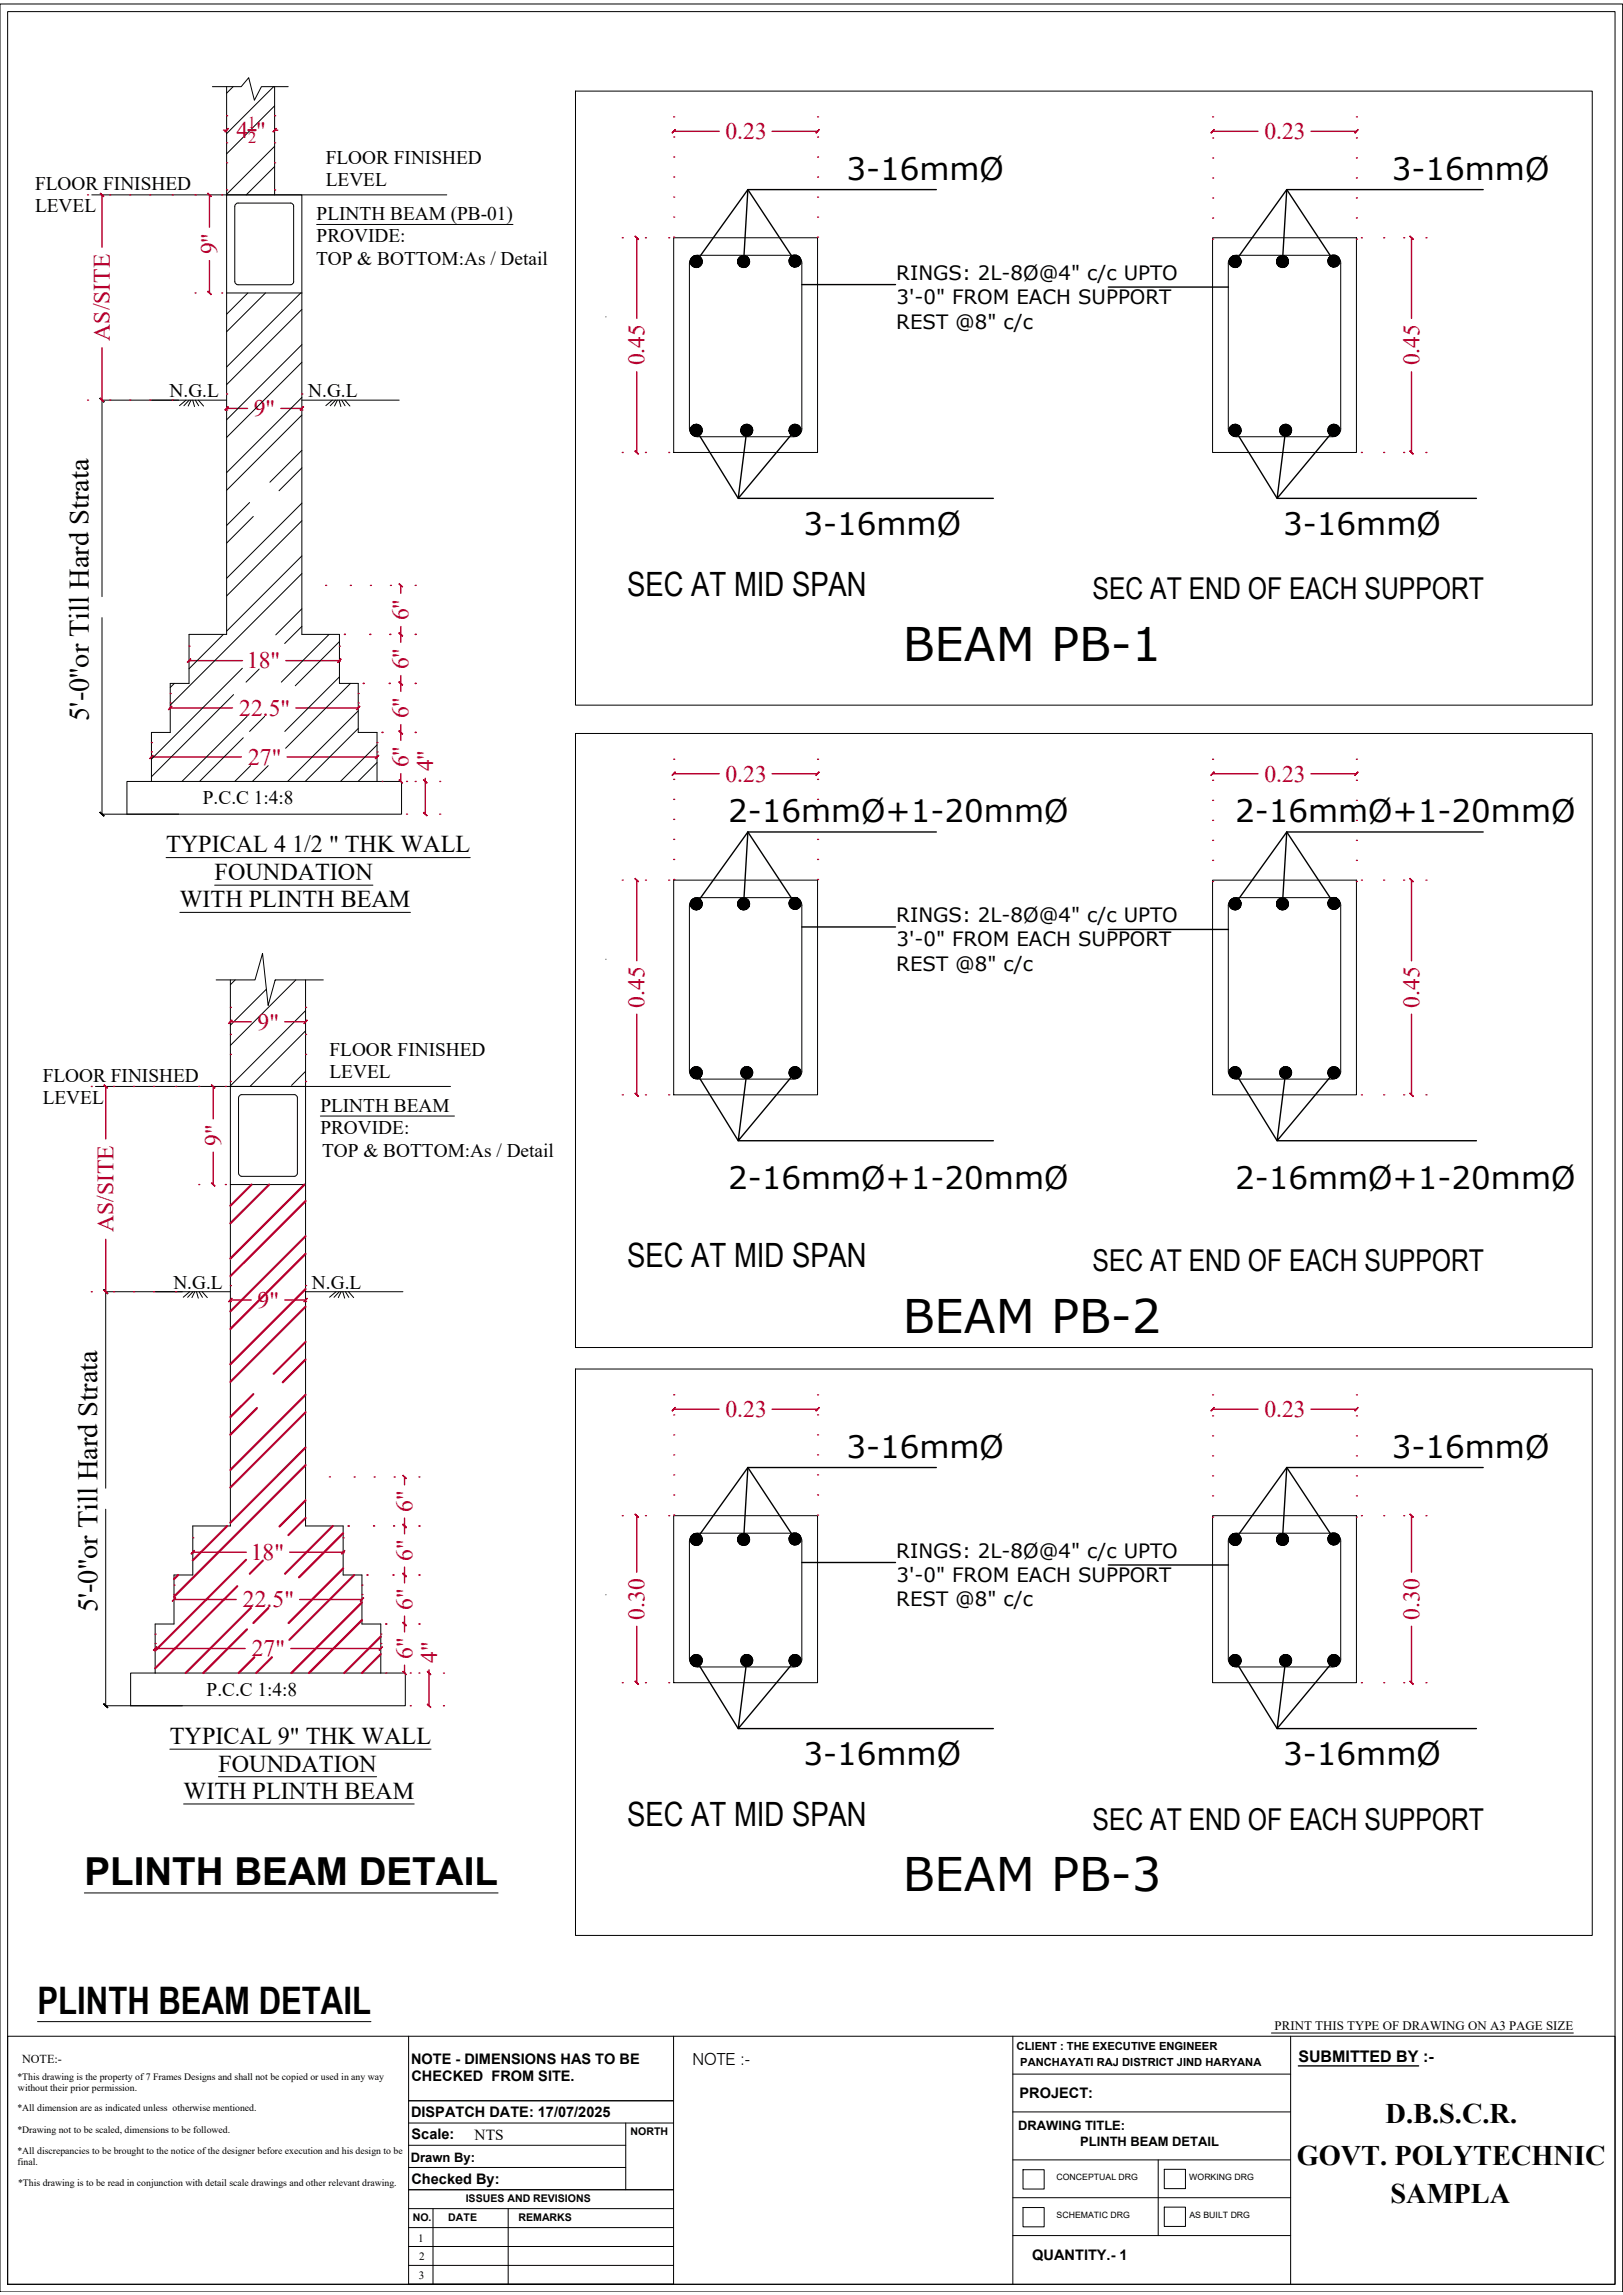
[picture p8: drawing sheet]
<svg xmlns="http://www.w3.org/2000/svg" width="297mm" height="420mm" viewBox="0 0 297 420" stroke-linecap="round" stroke-linejoin="round" font-family="sans-serif">
<defs><g id="words">
<g font-size="8.5">
<text x="165.2" y="120.9">BEAM PB-1</text>
<text x="165.2" y="244">BEAM PB-2</text>
<text x="165.2" y="346.3">BEAM PB-3</text>
</g>
<text font-size="7.1" x="15.4" y="345">PLINTH BEAM DETAIL</text>
<text font-size="6.9" x="6.9" y="368.6">PLINTH BEAM DETAIL</text>
<g font-size="6.1">
<text x="114.8" y="109">SEC AT MID SPAN</text>
<text x="114.8" y="232">SEC AT MID SPAN</text>
<text x="114.8" y="334.3">SEC AT MID SPAN</text>
</g>
<g font-size="5.7">
<text x="154.9" y="32.9">3-16mmØ</text>
<text x="254.7" y="32.9">3-16mmØ</text>
<text x="147.1" y="97.9">3-16mmØ</text>
<text x="234.9" y="97.9">3-16mmØ</text>
<text x="133.3" y="150.5">2-16mmØ+1-20mmØ</text>
<text x="226" y="150.5">2-16mmØ+1-20mmØ</text>
<text x="133.3" y="217.6">2-16mmØ+1-20mmØ</text>
<text x="226" y="217.6">2-16mmØ+1-20mmØ</text>
<text x="154.9" y="266.8">3-16mmØ</text>
<text x="254.7" y="266.8">3-16mmØ</text>
<text x="147.1" y="323.1">3-16mmØ</text>
<text x="234.9" y="323.1">3-16mmØ</text>
</g>
<g font-size="5.5">
<text x="200" y="109.7">SEC AT END OF EACH SUPPORT</text>
<text x="200" y="232.6">SEC AT END OF EACH SUPPORT</text>
<text x="200" y="335">SEC AT END OF EACH SUPPORT</text>
</g>
<g font-size="5.2">
<text x="16.3" y="132" transform="rotate(-90 16.3 132)">5'-0''or Till Hard Strata</text>
<text x="17.9" y="295.2" transform="rotate(-90 17.9 295.2)">5'-0''or Till Hard Strata</text>
<text x="253.6" y="388.6">D.B.S.C.R.</text>
<text x="237.3" y="396.4">GOVT. POLYTECHNIC</text>
<text x="254.5" y="403.4">SAMPLA</text>
</g>
<g font-size="4.4">
<text x="30.4" y="156.1">TYPICAL 4 1/2 &quot; THK WALL</text>
<text x="39.3" y="161.1">FOUNDATION</text>
<text x="32.9" y="166.1">WITH PLINTH BEAM</text>
<text x="31.1" y="319.3">TYPICAL 9&quot; THK WALL</text>
<text x="33.6" y="329.3">WITH PLINTH BEAM</text>
<text x="40" y="324.3">FOUNDATION</text>
</g>
<g font-size="4.3" fill="#b8002e">
<text x="43.3" y="25.3">4 &quot;</text>
<text x="132.8" y="25.5">0.23</text>
<text x="231.4" y="25.5">0.23</text>
<text x="39.8" y="46.6" transform="rotate(-90 39.8 46.6)">9&quot;</text>
<text x="20.1" y="62.4" transform="rotate(-90 20.1 62.4)">AS/SITE</text>
<text x="118" y="66.9" transform="rotate(-90 118 66.9)">0.45</text>
<text x="259.8" y="66.9" transform="rotate(-90 259.8 66.9)">0.45</text>
<text x="46.5" y="76.2">9&quot;</text>
<text x="74.8" y="113.6" transform="rotate(-90 74.8 113.6)">6&quot;</text>
<text x="45.2" y="122.4">18&quot;</text>
<text x="74.8" y="122.5" transform="rotate(-90 74.8 122.5)">6&quot;</text>
<text x="43.8" y="131">22.5&quot;</text>
<text x="74.8" y="131.5" transform="rotate(-90 74.8 131.5)">6&quot;</text>
<text x="45.4" y="140">27&quot;</text>
<text x="74.8" y="140.5" transform="rotate(-90 74.8 140.5)">6&quot;</text>
<text x="79.3" y="141.2" transform="rotate(-90 79.3 141.2)">4&quot;</text>
<text x="132.8" y="143.1">0.23</text>
<text x="231.4" y="143.1">0.23</text>
<text x="118" y="184.5" transform="rotate(-90 118 184.5)">0.45</text>
<text x="259.8" y="184.5" transform="rotate(-90 259.8 184.5)">0.45</text>
<text x="47.1" y="188.5">9&quot;</text>
<text x="40.4" y="209.8" transform="rotate(-90 40.4 209.8)">9&quot;</text>
<text x="20.8" y="225.6" transform="rotate(-90 20.8 225.6)">AS/SITE</text>
<text x="47.1" y="239.4">9&quot;</text>
<text x="132.8" y="259.4">0.23</text>
<text x="231.4" y="259.4">0.23</text>
<text x="75.5" y="276.8" transform="rotate(-90 75.5 276.8)">6&quot;</text>
<text x="45.9" y="285.6">18&quot;</text>
<text x="75.5" y="285.8" transform="rotate(-90 75.5 285.8)">6&quot;</text>
<text x="44.5" y="294.3">22.5&quot;</text>
<text x="75.5" y="294.7" transform="rotate(-90 75.5 294.7)">6&quot;</text>
<text x="118" y="296.6" transform="rotate(-90 118 296.6)">0.30</text>
<text x="259.8" y="296.6" transform="rotate(-90 259.8 296.6)">0.30</text>
<text x="46.1" y="303.2">27&quot;</text>
<text x="75.5" y="303.7" transform="rotate(-90 75.5 303.7)">6&quot;</text>
<text x="80" y="304.5" transform="rotate(-90 80 304.5)">4&quot;</text>
</g>
<g font-size="3.6">
<text x="164" y="51.2">RINGS: 2L-8Ø@4&quot; c/c UPTO</text>
<text x="164.1" y="55.6">3'-0&quot; FROM EACH SUPPORT</text>
<text x="164" y="60.1">REST @8&quot; c/c</text>
<text x="164" y="168.8">RINGS: 2L-8Ø@4&quot; c/c UPTO</text>
<text x="164.1" y="173.2">3'-0&quot; FROM EACH SUPPORT</text>
<text x="164" y="177.7">REST @8&quot; c/c</text>
<text x="164" y="285.2">RINGS: 2L-8Ø@4&quot; c/c UPTO</text>
<text x="164.1" y="289.6">3'-0&quot; FROM EACH SUPPORT</text>
<text x="164" y="294.1">REST @8&quot; c/c</text>
</g>
<g font-size="3.5">
<text x="6.4" y="34.9">FLOOR FINISHED</text>
<text x="59.6" y="34.1">LEVEL</text>
<text x="59.6" y="30.1">FLOOR FINISHED</text>
<text x="6.4" y="38.8">LEVEL</text>
<text x="58" y="40.3">PLINTH BEAM (PB-01)</text>
<text x="58" y="44.4">PROVIDE:</text>
<text x="57.8" y="48.6">TOP &amp; BOTTOM:As / Detail</text>
<text x="31" y="72.7">N.G.L</text>
<text x="56.4" y="72.7">N.G.L</text>
<text x="37.1" y="147.2">P.C.C 1:4:8</text>
<text x="60.3" y="197.3">LEVEL</text>
<text x="60.3" y="193.3">FLOOR FINISHED</text>
<text x="7.8" y="202.1">LEVEL</text>
<text x="7.8" y="198.1">FLOOR FINISHED</text>
<text x="58.6" y="203.6">PLINTH BEAM</text>
<text x="58.6" y="207.6">PROVIDE:</text>
<text x="59" y="211.8">TOP &amp; BOTTOM:As / Detail</text>
<text x="31.7" y="235.9">N.G.L</text>
<text x="57.1" y="235.9">N.G.L</text>
<text x="37.8" y="310.4">P.C.C 1:4:8</text>
</g>
<g font-size="3" fill="#b8002e">
<text x="45.4" y="23.5">1</text>
<text x="45.4" y="26.2">2</text>
</g>
<text font-size="3" x="126.7" y="378.1">NOTE :-</text>
<text font-size="2.9" x="237.6" y="377.6">SUBMITTED BY :-</text>
<text font-size="2.8" x="86.9" y="391.8">NTS</text>
<g font-size="2.7">
<text x="75.2" y="377.8">NOTE - DIMENSIONS HAS TO BE</text>
<text x="75.3" y="381">CHECKED FROM SITE.</text>
<text x="75.2" y="387.6">DISPATCH DATE: 17/07/2025</text>
<text x="186.6" y="384.2">PROJECT:</text>
<text x="75.3" y="391.6">Scale:</text>
<text x="75.3" y="399.8">Checked By:</text>
<text x="188.9" y="413.7">QUANTITY.- 1</text>
</g>
<g font-size="2.4">
<text x="233.3" y="371.7">PRINT THIS TYPE OF DRAWING ON A3 PAGE SIZE</text>
<text x="75.2" y="395.8">Drawn By:</text>
<text x="186.3" y="390">DRAWING TITLE:</text>
<text x="197.7" y="392.9">PLINTH BEAM DETAIL</text>
</g>
<text font-size="2.2" x="4" y="377.7">NOTE:-</text>
<g font-size="2">
<text x="186.1" y="375.3">CLIENT : THE EXECUTIVE ENGINEER</text>
<text x="186.7" y="378.3">PANCHAYATI RAJ DISTRICT JIND HARYANA</text>
<text x="76.5" y="410.4">1</text>
<text x="76.7" y="413.8">2</text>
<text x="76.7" y="417.3">3</text>
</g>
<g font-size="1.9">
<text x="115.4" y="390.8">NORTH</text>
<text x="75.5" y="406.6">NO.</text>
<text x="82.1" y="406.6">DATE</text>
<text x="85.2" y="403.2">ISSUES AND REVISIONS</text>
<text x="94.9" y="406.6">REMARKS</text>
</g>
<g font-size="1.8">
<text x="3.2" y="380.9">*This drawing is the property of 7 Frames Designs and shall not be copied or used in any way</text>
<text x="3.3" y="382.8">without their prior permission.</text>
<text x="3.2" y="386.5">*All dimension are as indicated unless otherwise mentioned.</text>
<text x="3.2" y="390.4">*Drawing not to be scaled, dimensions to be followed.</text>
<text x="3.2" y="394.3">*All discrepancies to be brought to the notice of the designer before execution and his design to be</text>
<text x="3.2" y="396.3">final.</text>
<text x="3.3" y="400.2">*This drawing is to be read in conjunction with detail scale drawings and other relevant drawing.</text>
</g>
<g font-size="1.6">
<text x="193.4" y="399.1">CONCEPTUAL DRG</text>
<text x="217.7" y="399.1">WORKING DRG</text>
<text x="193.4" y="406">SCHEMATIC DRG</text>
<text x="217.7" y="406">AS BUILT DRG</text>
</g>
</g></defs>
<!-- layer: FORMET LINE -->
<path d="M0 .7h297v418.9h-297zM1.4 2.1h294.2v416.1h-294.2z" fill="none" stroke="#000" stroke-width=".18"/>
<!-- layer: SETXT -->
<g fill="none" stroke="#000" stroke-width=".18">
<path d="M1.4 372.8h294.2v45.4h-294.2zM6.9 370.1h61M74.8 372.8v45.4M123.3 372.8v45.4M185.4 379.7h50.8M185.4 372.8v45.4M232.7 372.2h55.3M236.2 372.8v45.4M74.8 396.8h39.7M74.8 392.7h39.7M74.8 388.7h48.5M74.8 384.6h48.5"/>
<path d="M114.5 388.7v12.2M185.4 386.6h50.8M185.4 395.4h50.8M187.2 397.2h3.9v3.6h-3.9zM212 395.4v13.9M213.1 397.2h3.9v3.5h-3.9zM74.8 407.8h48.5M74.8 414.7h48.5M74.8 400.9h48.5M74.8 411.3h48.5M74.8 404.3h48.5M79.2 404.3v13.9"/>
<path d="M93 404.3v13.9M123.3 418.2h-48.5h48.5M185.4 402.3h50.8M185.4 409.3h50.8M187.2 404.1h3.9v3.6h-3.9zM213.1 404.1h3.9v3.5h-3.9z"/>
</g>
<!-- layer: 0 -->
<g fill="none" stroke="#000" stroke-width=".18">
<path d="M38.9 15.9h5.2l1.4-1.7 1.1 4.2 1.2-2.5h4.9M41.5 15.9v19.8M42.7 15.9l-1.2 1.2M50.1 15.9l-8.6 8.6M50.3 19.4l-8.8 8.8M50.3 15.9v19.8M105.3 16.7h186.1v112.4h-186.1zM16.8 35.7h65M43 37.8v13.7a.6 .6 0 0 0 .6 .6h9.6a.6 .6 0 0 0 .6-.6l-.1-13.7M43.6 37.2h9.5M43.6 37.2a.6 .6 0 0 0-.6 .6M50.3 26.8l-8.8 8.8"/>
<path d="M50.3 30.5l-5.2 5.2M53.2 37.2a.6 .6 0 0 1 .6 .6M41.5 53.6v-17.9h13.7v17.9M41.5 53.6v62.5h-6.9v9h-3.4v9h-3.5v9M41.5 53.6h13.7M45.4 53.6l-3.9 3.9M48.6 53.6l-7.1 7.1M55 53.6l-13.5 13.6M55.2 53.6v62.5h6.9v9h3.5v9h3.4v9M55.2 56.7l-13.7 13.7M58 41.1h35.9M110.9 58h.1"/>
<path d="M123.3 43.5h26.3v39.3h-26.3zM146.7 48.2v30.3M146.8 48.2a1.47 1.47 0 0 0-1.5-1.5h-17.7a1.44 1.44 0 0 0-1.4 1.5v30.3M221.9 43.5h26.4v39.3h-26.4zM258.3 58h.1M18.5 73.3h23M18.7 73.3v35.9M34 73.3l-1.1 1M34.6 73.3l-.9 1M35 73.3l-.6 1M35.3 73.3l.3 1.1M35.8 73.3l.6 1"/>
<path d="M36.3 73.3l1 1M55.2 73.3h17.9M55.2 63.1l-13.7 13.8M55.2 72.8l-13.7 13.7M55.2 66.3l-13.7 13.8M55.2 76l-13.7 13.8M60.8 73.3l-1.2 1M61.4 73.3l-1 1M61.7 73.3l-.5 1M62.1 73.3l.3 1.1M62.5 73.3l.7 1M63.1 73.3l.9 1"/>
<path d="M126.2 78.5a1.47 1.47 0 0 0 1.4 1.5h17.7a1.47 1.47 0 0 0 1.5-1.5M224.8 78.5v-30.3a1.45 1.45 0 0 1 1.5-1.5h17.6a1.47 1.47 0 0 1 1.5 1.5v30.3M224.8 78.5a1.47 1.47 0 0 0 1.5 1.5h17.6a1.47 1.47 0 0 0 1.5-1.5M45.7 92l-4.2 4.2M46.4 94.6l-4.9 4.8M55.2 82.4l-5.8 5.9M55.2 92.1l-13.7 13.8M55.2 85.7l-4.1 4.1M55.2 95.3l-13.7 13.8M18.7 113.1v36M40.9 116.1l-6.3 6.3M55.2 101.8l-13.7 13.7"/>
<path d="M55.2 111.5l-4.7 4.7M55.2 105l-24 24.1M55.2 114.7l-3.1 3.1M60.2 116.1l-8.7 8.8M62.1 117.5l-8.1 8.1M31.9 125.1l-.7 .8M42.7 127.2l-15 15M44.4 122.3l-16.7 16.7M44.5 135.1l-8 8M45.2 131.1l-11.9 12M47.4 122.5l-2.4 2.4M48.4 131.1l-2.7 2.8"/>
<path d="M62.1 123.9l-10 10M64.1 125.1l-11.8 11.9M65.6 130.1l-13 13M65.6 133.4l-9.7 9.7M69 136.4l-6.7 6.7M69 139.6l-3.5 3.5M105.3 134.3h186.1v112.4h-186.1zM18.5 149.1h14.2M27.7 143.1h-4.5v6h50.3v-6h-4.5M27.7 143.1h41.3M30.4 157h55.7M45.9 140.2l-2.9 2.9"/>
<path d="M49.1 140.2l-2.9 2.9M32.9 167h42.2M39.3 162.1h29M39.6 179.4h7.1l1.3-4.8 1.1 9.5 1.3-4.7h8.8M42.2 179.4v19.5M43 179.4l-.8 .9M50.5 179.4l-.2 .1M54.1 179.4l-11.9 12M55.9 179.4v19.5M110.9 175.6h.1M123.3 161.1h26.3v39.3h-26.3zM127.6 164.3h17.7"/>
<path d="M127.7 164.3a1.48 1.48 0 0 0-1.5 1.5v30.3a1.47 1.47 0 0 0 1.4 1.5h17.7a1.47 1.47 0 0 0 1.5-1.5M145.3 164.3a1.47 1.47 0 0 1 1.5 1.5M146.7 165.8v30.3M221.9 161.1h26.4v39.3h-26.4zM226.3 164.3h17.6M226.3 164.3a1.47 1.47 0 0 0-1.5 1.5v30.3a1.47 1.47 0 0 0 1.5 1.5h17.6a1.45 1.45 0 0 0 1.5-1.5v-30.3a1.47 1.47 0 0 0-1.5-1.5M258.3 175.6h.1M17.5 198.9h65M48.8 181.1l-6.6 6.6M55.9 185l-13.7 13.8M55.9 196.1l-2.5 2.6M55.9 188.7l-10.1 10.1"/>
<path d="M42.2 216.9v-18h13.7v18M42.2 216.9v62.5h-6.9v8.9h-3.5v9h-3.4v9M42.2 216.9h13.7M53.8 200.4h-9.5a.6 .6 0 0 0-.6 .6v13.8a.62 .62 0 0 0 .6 .6h9.5M53.8 200.4a.6 .6 0 0 1 .6 .6v13.8a.6 .6 0 0 1-.6 .6M55.9 216.9v62.5h6.9v8.9h3.4v9h3.5v9M58.6 204.3h24.6M19.2 236.5h23M19.3 236.5v36M34.7 236.5l-1.2 1M35.3 236.5l-1 1M35.6 236.5l-.5 1.1"/>
<path d="M36 236.5l.3 1.2M36.4 236.5l.7 1M37 236.5l.9 1.1M55.9 236.5h17.8M61.5 236.5l-1.2 1M62.1 236.5l-1 1M62.4 236.5l-.5 1.1M62.7 236.5l.4 1.2M63.2 236.5l.6 1M63.8 236.5l.9 1.1M105.3 250.6h186.1v103.7h-186.1zM19.3 276.3v36"/>
<path d="M123.3 277.5h26.3v30.6h-26.3zM221.9 277.5h26.4v30.6h-26.4zM110.9 292h.1M127.6 280.7h17.7M127.7 280.7a1.48 1.48 0 0 0-1.5 1.5v21.5a1.47 1.47 0 0 0 1.4 1.5h17.7a1.47 1.47 0 0 0 1.5-1.5M145.3 280.7a1.47 1.47 0 0 1 1.5 1.4M146.7 282.2v21.5M226.3 280.7h17.6M226.3 280.7a1.47 1.47 0 0 0-1.5 1.5v21.5a1.47 1.47 0 0 0 1.5 1.5h17.6a1.45 1.45 0 0 0 1.5-1.5v-21.6a1.47 1.47 0 0 0-1.5-1.4M258.3 292h.1M19.2 312.3h14.2M28.4 306.3h-4.5v6h50.3v-6h-4.5"/>
<path d="M28.4 306.3h41.3M31.1 320.2h47.8M33.6 330.3h42.2M40 325.3h28.9M15.4 346.6h75.8"/>
</g>
<g fill="#000" stroke="#000" stroke-width=".18">
<path d="M126.3 47.9l.1 .2 1-.2zM126.4 48.1l1-.2-1 .4zM126.4 48.3l.1 .2 .9-.6z"/>
<path d="M126.5 47.3l-.1 .2 1 .4zM126.4 47.5l1 .4-1.1-.2zM126.3 47.7v.2h1.1z"/>
<path d="M126.5 48.5l.2 .2 .7-.8zM127.4 47.9l-.5 .9-.2-.1zM127.4 47.9l-.5 .9 .1 .1z"/>
<path d="M126.6 47.1l.8 .8-.6-.9zM126.6 47.1l.8 .8-.9-.6z"/>
<path d="M127.4 47.9l-.4 1 .3 .1zM127.4 47.9l.1 1.1h-.2zM127.4 47.9l.1 1.1 .2-.1z"/>
<path d="M127.2 46.8l.2 1.1v-1.1zM127 46.9l.2-.1 .2 1.1zM126.8 47l.6 .9-.4-1z"/>
<path d="M127.4 47.9l.3 1h.2zM127.4 47.9l.7 .9-.2 .1zM127.4 47.9l.7 .9 .1-.2z"/>
<path d="M127.8 46.9l-.4 1 .6-1zM127.6 46.8l.2 .1-.4 1zM127.4 46.8v1.1l.2-1.1z"/>
<path d="M127.4 47.9l.8 .7 .2-.1zM127.4 47.9l1.1 .4-.1 .2zM127.4 47.9l1.1 .4v-.2z"/>
<path d="M127.4 47.9l1-.5-.1-.2zM128.2 47.1l.1 .1-.9 .7zM128 46.9l-.6 1 .8-.8z"/>
<path d="M127.4 47.9l1.1 .2v-.3zM127.4 47.9l1.1-.3v.2zM127.4 47.9l1.1-.3-.1-.2z"/>
<path d="M135 47.9v.2l1.1-.2zM135 48.1l1.1-.2-1 .4zM135.1 48.3l.1 .2 .9-.6z"/>
<path d="M135.2 47.3l-.1 .2 1 .4zM135.1 47.5l1 .4-1.1-.2zM135 47.7v.2h1.1z"/>
<path d="M135.2 48.5l.2 .2 .7-.8zM136.1 47.9l-.6 .9-.1-.1zM136.1 47.9l-.6 .9 .2 .1z"/>
<path d="M135.3 47.1l.8 .8-.6-.9zM135.3 47.1l.8 .8-.9-.6z"/>
<path d="M136.1 47.9l-.4 1 .2 .1zM136.1 47.9v1.1h-.2zM136.1 47.9v1.1l.2-.1z"/>
<path d="M135.8 46.8l.3 1.1v-1.1zM135.6 46.9l.2-.1 .3 1.1zM135.5 47l.6 .9-.5-1z"/>
<path d="M136.1 47.9l.2 1h.3zM136.1 47.9l.6 .9-.1 .1zM136.1 47.9l.6 .9 .2-.2z"/>
<path d="M136.5 46.9l-.4 1 .6-1zM136.3 46.8l.2 .1-.4 1zM136.1 46.8v1.1l.2-1.1z"/>
<path d="M136.1 47.9l.8 .7 .1-.1zM136.1 47.9l1 .4-.1 .2zM136.1 47.9l1 .4 .1-.2z"/>
<path d="M136.1 47.9l1-.5-.1-.2zM136.8 47.1l.2 .1-.9 .7zM136.7 46.9l-.6 1 .7-.8z"/>
<path d="M136.1 47.9l1.1 .2v-.3zM136.1 47.9l1.1-.3v.2zM136.1 47.9l1.1-.3-.1-.2z"/>
<path d="M144.4 48l.1 .2 1-.4zM144.5 48.2l1-.4-.9 .6z"/>
<path d="M144.5 47.3l-.1 .2 1.1 .3zM144.4 47.5l1.1 .3h-1.1zM144.4 47.8v.2l1.1-.2z"/>
<path d="M144.6 48.4l.1 .1 .8-.7zM144.7 48.5l.8-.7-.6 .9zM145.5 47.8l-.6 .9 .1 .1z"/>
<path d="M144.7 47l.8 .8-.6-.9zM144.7 47l.8 .8-.9-.6zM144.6 47.2l-.1 .1 1 .5z"/>
<path d="M145.5 47.8l-.5 1 .2 .1zM145.5 47.8v1.1h-.3zM145.5 47.8v1.1h.2z"/>
<path d="M145.3 46.7l.2 1.1v-1.1zM145.1 46.8l.2-.1 .2 1.1zM144.9 46.9l.6 .9-.4-1z"/>
<path d="M145.5 47.8l.2 1.1 .2-.1zM145.5 47.8l.6 .9-.2 .1zM145.5 47.8l.6 .9 .1-.1z"/>
<path d="M146 46.8l-.5 1 .6-.9zM145.8 46.7l.2 .1-.5 1zM145.5 46.7v1.1l.3-1.1z"/>
<path d="M145.5 47.8l.7 .8 .2-.2zM145.5 47.8l1 .4-.1 .2zM145.5 47.8l1 .4 .1-.2z"/>
<path d="M145.5 47.8l1-.4-.1-.2zM145.5 47.8l.8-.7 .1 .1zM146.1 46.9l-.6 .9 .8-.7z"/>
<path d="M145.5 47.8l1.1 .2v-.2zM145.5 47.8l1.1-.2v.2zM145.5 47.8l1.1-.2-.1-.2z"/>
<path d="M225 47.9v.2l1-.2zM225 48.1l1-.2-.9 .4zM225.1 48.3l.1 .2 .8-.6z"/>
<path d="M225.1 47.3l-.1 .2 1 .4zM225 47.5l1 .4-1-.2zM225 47.7v.2h1z"/>
<path d="M225.2 48.5l.1 .2 .7-.8zM226 47.9l-.5 .9-.2-.1zM226 47.9l-.5 .9 .2 .1z"/>
<path d="M225.2 47.1l.8 .8-.6-.9zM225.2 47.1l.8 .8-.9-.6z"/>
<path d="M226 47.9l-.3 1 .2 .1zM226 47.9l.1 1.1h-.2zM226 47.9l.1 1.1 .2-.1z"/>
<path d="M225.8 46.8l.2 1.1v-1.1zM225.6 46.9l.2-.1 .2 1.1zM225.4 47l.6 .9-.4-1z"/>
<path d="M226 47.9l.3 1h.2zM226 47.9l.7 .9-.2 .1zM226 47.9l.7 .9 .2-.2z"/>
<path d="M226.4 46.9l-.4 1 .6-1zM226.2 46.8l.2 .1-.4 1zM226 46.8v1.1l.2-1.1z"/>
<path d="M226 47.9l.9 .7 .1-.1zM226 47.9l1.1 .4-.1 .2zM226 47.9l1.1 .4v-.2z"/>
<path d="M226 47.9l1.1-.5-.2-.2zM226.8 47.1l.1 .1-.9 .7zM226.6 46.9l-.6 1 .8-.8z"/>
<path d="M226 47.9l1.1 .2 .1-.3zM226 47.9l1.1-.3 .1 .2zM226 47.9l1.1-.3v-.2z"/>
<path d="M233.6 47.9v.2l1.1-.2zM233.6 48.1l1.1-.2-1 .4zM233.7 48.3l.1 .2 .9-.6z"/>
<path d="M233.8 47.3l-.1 .2 1 .4zM233.7 47.5l1 .4-1.1-.2zM233.6 47.7v.2h1.1z"/>
<path d="M233.8 48.5l.2 .2 .7-.8zM234.7 47.9l-.6 .9-.1-.1zM234.7 47.9l-.6 .9 .2 .1z"/>
<path d="M233.9 47.1l.8 .8-.6-.9zM233.9 47.1l.8 .8-.9-.6z"/>
<path d="M234.7 47.9l-.4 1 .2 .1zM234.7 47.9l.1 1.1h-.3zM234.7 47.9l.1 1.1 .2-.1z"/>
<path d="M234.5 46.8l.2 1.1v-1.1zM234.3 46.9l.2-.1 .2 1.1zM234.1 47l.6 .9-.4-1z"/>
<path d="M234.7 47.9l.3 1h.2zM234.7 47.9l.7 .9-.2 .1zM234.7 47.9l.7 .9 .1-.2z"/>
<path d="M235.1 46.9l-.4 1 .6-1zM234.9 46.8l.2 .1-.4 1zM234.7 46.8v1.1l.2-1.1z"/>
<path d="M234.7 47.9l.8 .7 .2-.1zM234.7 47.9l1 .4v.2zM234.7 47.9l1 .4 .1-.2z"/>
<path d="M234.7 47.9l1-.5-.1-.2zM235.5 47.1l.1 .1-.9 .7zM235.3 46.9l-.6 1 .8-.8z"/>
<path d="M234.7 47.9l1.1 .2v-.3zM234.7 47.9l1.1-.3v.2zM234.7 47.9l1.1-.3-.1-.2z"/>
<path d="M243 48l.1 .2 1-.4zM243.1 48.2l1-.4-.9 .6z"/>
<path d="M243.1 47.3v.2l1 .3zM243.1 47.5l1 .3h-1.1zM243 47.8v.2l1.1-.2z"/>
<path d="M243.2 48.4l.1 .1 .8-.7zM243.3 48.5l.8-.7-.6 .9zM244.1 47.8l-.6 .9 .2 .1z"/>
<path d="M243.4 47l.7 .8-.6-.9zM243.4 47l.7 .8-.9-.6zM243.2 47.2l-.1 .1 1 .5z"/>
<path d="M244.1 47.8l-.4 1 .2 .1zM244.1 47.8v1.1h-.2zM244.1 47.8v1.1h.2z"/>
<path d="M243.9 46.7l.2 1.1 .1-1.1zM243.7 46.8l.2-.1 .2 1.1zM243.5 46.9l.6 .9-.4-1z"/>
<path d="M244.1 47.8l.2 1.1 .2-.1zM244.1 47.8l.6 .9-.2 .1zM244.1 47.8l.6 .9 .2-.1z"/>
<path d="M244.6 46.8l-.5 1 .7-.9zM244.4 46.7l.2 .1-.5 1zM244.2 46.7l-.1 1.1 .3-1.1z"/>
<path d="M244.1 47.8l.8 .8 .1-.2zM244.1 47.8l1 .4-.1 .2zM244.1 47.8l1 .4 .1-.2z"/>
<path d="M244.1 47.8l1.1-.4-.1-.2zM244.1 47.8l.8-.7 .2 .1zM244.8 46.9l-.7 .9 .8-.7z"/>
<path d="M244.1 47.8l1.1 .2v-.2zM244.1 47.8l1.1-.2v.2zM244.1 47.8l1.1-.2v-.2z"/>
<path d="M18.3 72.9l.7 .7zM18.4 72.9l.6 .7-.7-.7z"/>
<path d="M126.4 78.5l-.1 .2 1.1 .1zM126.3 78.7l1.1 .1-1.1 .2zM126.3 79l.1 .2 1-.4z"/>
<path d="M126.4 79.2l.1 .1 .9-.5zM126.5 79.3l.9-.5-.8 .7zM126.6 79.5l.2 .2 .6-.9z"/>
<path d="M126.7 78l-.2 .1 .9 .7zM126.5 78.1l.9 .7-1-.5zM126.4 78.3v.2l1 .3z"/>
<path d="M127.4 78.8l-.6 .9 .2 .1zM127.4 78.8l-.2 1h-.2zM127.4 78.8l-.2 1 .2 .1z"/>
<path d="M127 77.7l.4 1.1-.1-1.1zM126.9 77.8l.1-.1 .4 1.1zM126.7 78l.7 .8-.5-1z"/>
<path d="M127.4 78.8v1.1h.2zM127.4 78.8l.4 1-.2 .1zM127.4 78.8l.4 1 .2-.1z"/>
<path d="M127.7 77.7l-.3 1.1 .5-1zM127.5 77.7h.2l-.3 1.1zM127.3 77.7l.1 1.1 .1-1.1z"/>
<path d="M127.4 78.8l.6 .9 .2-.1zM127.4 78.8l.9 .6-.1 .2zM127.4 78.8l.9 .6 .1-.2z"/>
<path d="M127.4 78.8l1-.6-.2-.2zM128.1 77.9l.1 .1-.8 .8zM127.9 77.8l-.5 1 .7-.9z"/>
<path d="M127.4 78.8l1 .4 .1-.2zM127.4 78.8h1.1v.2zM127.4 78.8h1.1v-.2z"/>
<path d="M127.4 78.8l1.1-.2v-.2zM127.4 78.8l1-.6 .1 .2z"/>
<path d="M135.6 78.5v.2l1.1 .1zM135.6 78.7l1.1 .1-1.1 .2zM135.6 79v.2l1.1-.4z"/>
<path d="M135.6 79.2l.1 .1 1-.5zM135.7 79.3l1-.5-.8 .7zM135.9 79.5l.1 .2 .7-.9z"/>
<path d="M135.9 78l-.1 .1 .9 .7zM135.8 78.1l.9 .7-1-.5zM135.7 78.3l-.1 .2 1.1 .3z"/>
<path d="M136.7 78.8l-.7 .9 .2 .1zM136.7 78.8l-.3 1h-.2zM136.7 78.8l-.3 1 .2 .1z"/>
<path d="M136.3 77.7l.4 1.1-.2-1.1zM136.1 77.8l.2-.1 .4 1.1zM135.9 78l.8 .8-.6-1z"/>
<path d="M136.7 78.8l-.1 1.1h.2zM136.7 78.8l.4 1-.3 .1zM136.7 78.8l.4 1 .1-.1z"/>
<path d="M136.9 77.7l-.2 1.1 .4-1zM136.7 77.7h.2l-.2 1.1zM136.5 77.7l.2 1.1v-1.1z"/>
<path d="M136.7 78.8l.5 .9 .2-.1zM136.7 78.8l.9 .6-.2 .2zM136.7 78.8l.9 .6 .1-.2z"/>
<path d="M136.7 78.8l.9-.6-.1-.2zM137.3 77.9l.2 .1-.8 .8zM137.1 77.8l-.4 1 .6-.9z"/>
<path d="M136.7 78.8l1 .4v-.2zM136.7 78.8h1.1l-.1 .2zM136.7 78.8h1.1v-.2z"/>
<path d="M136.7 78.8l1.1-.2-.1-.2zM136.7 78.8l.9-.6 .1 .2z"/>
<path d="M144.4 78.6v.2h1.1zM144.4 78.8h1.1l-1.1 .2zM144.4 79l.1 .2 1-.4z"/>
<path d="M144.5 79.2l.1 .2 .9-.6zM144.6 79.4l.9-.6-.8 .8zM145.5 78.8l-.8 .8 .2 .1z"/>
<path d="M144.7 78l-.1 .2 .9 .6zM144.6 78.2l.9 .6-1-.4zM144.5 78.4l-.1 .2 1.1 .2z"/>
<path d="M145.5 78.8l-.6 .9 .2 .1zM145.5 78.8l-.2 1.1-.2-.1zM145.5 78.8l-.2 1.1h.2z"/>
<path d="M145 77.8l.5 1-.3-1.1zM144.9 77.9l.1-.1 .5 1zM144.7 78l.8 .8-.6-.9z"/>
<path d="M145.5 78.8v1.1l.3-.1zM145.5 78.8l.5 1h-.2zM145.5 78.8l.5 1 .1-.1z"/>
<path d="M145.7 77.7l-.2 1.1 .4-1.1zM145.5 77.7h.2l-.2 1.1zM145.2 77.7l.3 1.1v-1.1z"/>
<path d="M145.5 78.8l.6 .9 .2-.2zM145.5 78.8l.9 .5-.1 .2z"/>
<path d="M146.2 78l-.7 .8 .9-.7zM146.1 77.8l.1 .2-.7 .8zM145.9 77.7l-.4 1.1 .6-1z"/>
<path d="M145.5 78.8l.9 .5 .1-.1zM145.5 78.8l1.1 .2-.1 .2zM145.5 78.8l1.1 .2v-.3z"/>
<path d="M145.5 78.8l1.1-.1v-.2zM145.5 78.8l1-.5 .1 .2zM145.5 78.8l1-.5-.1-.2z"/>
<path d="M225 78.5v.2l1 .1zM225 78.7l1 .1-1 .2zM225 79v.2l1-.4z"/>
<path d="M225 79.2l.1 .1 .9-.5zM225.1 79.3l.9-.5-.8 .7zM225.2 79.5l.2 .2 .6-.9z"/>
<path d="M225.3 78l-.1 .1 .8 .7zM225.2 78.1l.8 .7-.9-.5zM225.1 78.3l-.1 .2 1 .3z"/>
<path d="M226 78.8l-.6 .9 .2 .1zM226 78.8l-.2 1h-.2zM226 78.8l-.2 1 .2 .1z"/>
<path d="M225.7 77.7l.3 1.1-.1-1.1zM225.5 77.8l.2-.1 .3 1.1zM225.3 78l.7 .8-.5-1z"/>
<path d="M226 78.8v1.1h.2zM226 78.8l.4 1-.2 .1zM226 78.8l.4 1 .2-.1z"/>
<path d="M226.3 77.7l-.3 1.1 .5-1zM226.1 77.7h.2l-.3 1.1zM225.9 77.7l.1 1.1 .1-1.1z"/>
<path d="M226 78.8l.6 .9 .2-.1zM226 78.8l.9 .6-.1 .2zM226 78.8l.9 .6 .2-.2z"/>
<path d="M226 78.8l1-.6-.1-.2zM226.7 77.9l.2 .1-.9 .8zM226.5 77.8l-.5 1 .7-.9z"/>
<path d="M226 78.8l1.1 .4v-.2zM226 78.8h1.2l-.1 .2zM226 78.8h1.2l-.1-.2z"/>
<path d="M226 78.8l1.1-.2v-.2zM226 78.8l1-.6 .1 .2z"/>
<path d="M234.2 78.5v.2l1.1 .1zM234.2 78.7l1.1 .1-1.1 .2zM234.2 79l.1 .2 1-.4z"/>
<path d="M234.3 79.2l.1 .1 .9-.5zM234.4 79.3l.9-.5-.8 .7zM234.5 79.5l.2 .2 .6-.9z"/>
<path d="M234.5 78l-.1 .1 .9 .7zM234.4 78.1l.9 .7-1-.5zM234.3 78.3l-.1 .2 1.1 .3z"/>
<path d="M235.3 78.8l-.6 .9 .1 .1zM235.3 78.8l-.3 1h-.2zM235.3 78.8l-.3 1 .3 .1z"/>
<path d="M234.9 77.7l.4 1.1-.2-1.1zM234.7 77.8l.2-.1 .4 1.1zM234.5 78l.8 .8-.6-1z"/>
<path d="M235.3 78.8v1.1h.2zM235.3 78.8l.4 1-.2 .1zM235.3 78.8l.4 1 .2-.1z"/>
<path d="M235.5 77.7l-.2 1.1 .4-1zM235.3 77.7h.2l-.2 1.1zM235.1 77.7l.2 1.1v-1.1z"/>
<path d="M235.3 78.8l.6 .9 .1-.1zM235.3 78.8l.9 .6-.2 .2zM235.3 78.8l.9 .6 .1-.2z"/>
<path d="M235.3 78.8l.9-.6-.1-.2zM235.9 77.9l.2 .1-.8 .8zM235.7 77.8l-.4 1 .6-.9z"/>
<path d="M235.3 78.8l1 .4 .1-.2zM235.3 78.8h1.1v.2zM235.3 78.8h1.1v-.2z"/>
<path d="M235.3 78.8l1.1-.2-.1-.2zM235.3 78.8l.9-.6 .1 .2z"/>
<path d="M243 78.6v.2h1.1zM243 78.8h1.1l-1 .2zM243.1 79v.2l1-.4z"/>
<path d="M243.1 79.2l.1 .2 .9-.6zM243.2 79.4l.9-.6-.7 .8zM244.1 78.8l-.7 .8 .1 .1z"/>
<path d="M243.3 78l-.1 .2 .9 .6zM243.2 78.2l.9 .6-1-.4zM243.1 78.4l-.1 .2 1.1 .2z"/>
<path d="M244.1 78.8l-.6 .9 .2 .1zM244.1 78.8l-.2 1.1-.2-.1zM244.1 78.8l-.2 1.1h.3z"/>
<path d="M243.7 77.8l.4 1-.2-1.1zM243.5 77.9l.2-.1 .4 1zM243.3 78l.8 .8-.6-.9z"/>
<path d="M244.1 78.8l.1 1.1 .2-.1zM244.1 78.8l.5 1h-.2zM244.1 78.8l.5 1 .2-.1z"/>
<path d="M244.3 77.7l-.2 1.1 .4-1.1zM244.1 77.7h.2l-.2 1.1zM243.9 77.7l.2 1.1v-1.1z"/>
<path d="M244.1 78.8l.7 .9 .1-.2zM244.1 78.8l1 .5-.2 .2z"/>
<path d="M244.9 78l-.8 .8 .9-.7zM244.7 77.8l.2 .2-.8 .8zM244.5 77.7l-.4 1.1 .6-1z"/>
<path d="M244.1 78.8l1 .5 .1-.1zM244.1 78.8l1.1 .2v.2zM244.1 78.8l1.1 .2v-.3z"/>
<path d="M244.1 78.8l1.1-.1v-.2zM244.1 78.8l1-.5 .1 .2zM244.1 78.8l1-.5-.1-.2z"/>
<path d="M18.3 148.7l.7 .7-.6-.7zM18.3 148.7l.7 .7z"/>
<path d="M126.3 165.5l.1 .2 1-.2zM126.4 165.7l1-.2-1 .4zM126.4 165.9l.1 .2 .9-.6z"/>
<path d="M126.5 164.9l-.1 .2 1 .4zM126.4 165.1l1 .4-1.1-.2zM126.3 165.3v.2h1.1z"/>
<path d="M126.5 166.1l.2 .2 .7-.8zM127.4 165.5l-.5 .9-.2-.1zM127.4 165.5l-.5 .9 .1 .1z"/>
<path d="M126.6 164.7l.8 .8-.6-.9zM126.6 164.7l.8 .8-.9-.6z"/>
<path d="M127.4 165.5l-.4 1 .3 .1zM127.4 165.5l.1 1.1h-.2zM127.4 165.5l.1 1.1 .2-.1z"/>
<path d="M127.2 164.4l.2 1.1v-1.1zM127 164.5l.2-.1 .2 1.1zM126.8 164.6l.6 .9-.4-1z"/>
<path d="M127.4 165.5l.3 1h.2zM127.4 165.5l.7 .9-.2 .1zM127.4 165.5l.7 .9 .1-.2z"/>
<path d="M127.8 164.5l-.4 1 .6-1zM127.6 164.4l.2 .1-.4 1zM127.4 164.4v1.1l.2-1.1z"/>
<path d="M127.4 165.5l.8 .7 .2-.1zM127.4 165.5l1.1 .4-.1 .2zM127.4 165.5l1.1 .4v-.2z"/>
<path d="M127.4 165.5l1-.5-.1-.2zM128.2 164.7l.1 .1-.9 .7zM128 164.5l-.6 1 .8-.8z"/>
<path d="M127.4 165.5l1.1 .2v-.3zM127.4 165.5l1.1-.3v.2zM127.4 165.5l1.1-.3-.1-.2z"/>
<path d="M135 165.5v.2l1.1-.2zM135 165.7l1.1-.2-1 .4zM135.1 165.9l.1 .2 .9-.6z"/>
<path d="M135.2 164.9l-.1 .2 1 .4zM135.1 165.1l1 .4-1.1-.2zM135 165.3v.2h1.1z"/>
<path d="M135.2 166.1l.2 .2 .7-.8zM136.1 165.5l-.6 .9-.1-.1zM136.1 165.5l-.6 .9 .2 .1z"/>
<path d="M135.3 164.7l.8 .8-.6-.9zM135.3 164.7l.8 .8-.9-.6z"/>
<path d="M136.1 165.5l-.4 1 .2 .1zM136.1 165.5v1.1h-.2zM136.1 165.5v1.1l.2-.1z"/>
<path d="M135.8 164.4l.3 1.1v-1.1zM135.6 164.5l.2-.1 .3 1.1zM135.5 164.6l.6 .9-.5-1z"/>
<path d="M136.1 165.5l.2 1h.3zM136.1 165.5l.6 .9-.1 .1zM136.1 165.5l.6 .9 .2-.2z"/>
<path d="M136.5 164.5l-.4 1 .6-1zM136.3 164.4l.2 .1-.4 1zM136.1 164.4v1.1l.2-1.1z"/>
<path d="M136.1 165.5l.8 .7 .1-.1zM136.1 165.5l1 .4-.1 .2zM136.1 165.5l1 .4 .1-.2z"/>
<path d="M136.1 165.5l1-.5-.1-.2zM136.8 164.7l.2 .1-.9 .7zM136.7 164.5l-.6 1 .7-.8z"/>
<path d="M136.1 165.5l1.1 .2v-.3zM136.1 165.5l1.1-.3v.2zM136.1 165.5l1.1-.3-.1-.2z"/>
<path d="M144.4 165.6l.1 .2 1-.4zM144.5 165.8l1-.4-.9 .6z"/>
<path d="M144.5 164.9l-.1 .2 1.1 .3zM144.4 165.1l1.1 .3h-1.1zM144.4 165.4v.2l1.1-.2z"/>
<path d="M144.6 166l.1 .1 .8-.7zM144.7 166.1l.8-.7-.6 .9zM145.5 165.4l-.6 .9 .1 .1z"/>
<path d="M144.7 164.6l.8 .8-.6-.9zM144.7 164.6l.8 .8-.9-.6zM144.6 164.8l-.1 .1 1 .5z"/>
<path d="M145.5 165.4l-.5 1 .2 .1zM145.5 165.4v1.1h-.3zM145.5 165.4v1.1h.2z"/>
<path d="M145.3 164.3l.2 1.1v-1.1zM145.1 164.4l.2-.1 .2 1.1zM144.9 164.5l.6 .9-.4-1z"/>
<path d="M145.5 165.4l.2 1.1 .2-.1zM145.5 165.4l.6 .9-.2 .1zM145.5 165.4l.6 .9 .1-.1z"/>
<path d="M146 164.4l-.5 1 .6-.9zM145.8 164.3l.2 .1-.5 1zM145.5 164.3v1.1l.3-1.1z"/>
<path d="M145.5 165.4l.7 .8 .2-.2zM145.5 165.4l1 .5-.1 .1zM145.5 165.4l1 .5 .1-.2z"/>
<path d="M145.5 165.4l1-.4-.1-.2zM145.5 165.4l.8-.7 .1 .1zM146.1 164.5l-.6 .9 .8-.7z"/>
<path d="M145.5 165.4l1.1 .3v-.3zM145.5 165.4l1.1-.2v.2zM145.5 165.4l1.1-.2-.1-.2z"/>
<path d="M225 165.5v.2l1-.2zM225 165.7l1-.2-.9 .4zM225.1 165.9l.1 .2 .8-.6z"/>
<path d="M225.1 164.9l-.1 .2 1 .4zM225 165.1l1 .4-1-.2zM225 165.3v.2h1z"/>
<path d="M225.2 166.1l.1 .2 .7-.8zM226 165.5l-.5 .9-.2-.1zM226 165.5l-.5 .9 .2 .1z"/>
<path d="M225.2 164.7l.8 .8-.6-.9zM225.2 164.7l.8 .8-.9-.6z"/>
<path d="M226 165.5l-.3 1 .2 .1zM226 165.5l.1 1.1h-.2zM226 165.5l.1 1.1 .2-.1z"/>
<path d="M225.8 164.4l.2 1.1v-1.1zM225.6 164.5l.2-.1 .2 1.1zM225.4 164.6l.6 .9-.4-1z"/>
<path d="M226 165.5l.3 1h.2zM226 165.5l.7 .9-.2 .1zM226 165.5l.7 .9 .2-.2z"/>
<path d="M226.4 164.5l-.4 1 .6-1zM226.2 164.4l.2 .1-.4 1zM226 164.4v1.1l.2-1.1z"/>
<path d="M226 165.5l.9 .7 .1-.1zM226 165.5l1.1 .4-.1 .2zM226 165.5l1.1 .4v-.2z"/>
<path d="M226 165.5l1.1-.5-.2-.2zM226.8 164.7l.1 .1-.9 .7zM226.6 164.5l-.6 1 .8-.8z"/>
<path d="M226 165.5l1.1 .2 .1-.3zM226 165.5l1.1-.3 .1 .2zM226 165.5l1.1-.3v-.2z"/>
<path d="M233.6 165.5v.2l1.1-.2zM233.6 165.7l1.1-.2-1 .4zM233.7 165.9l.1 .2 .9-.6z"/>
<path d="M233.8 164.9l-.1 .2 1 .4zM233.7 165.1l1 .4-1.1-.2zM233.6 165.3v.2h1.1z"/>
<path d="M233.8 166.1l.2 .2 .7-.8zM234.7 165.5l-.6 .9-.1-.1zM234.7 165.5l-.6 .9 .2 .1z"/>
<path d="M233.9 164.7l.8 .8-.6-.9zM233.9 164.7l.8 .8-.9-.6z"/>
<path d="M234.7 165.5l-.4 1 .2 .1zM234.7 165.5l.1 1.1h-.3zM234.7 165.5l.1 1.1 .2-.1z"/>
<path d="M234.5 164.4l.2 1.1v-1.1zM234.3 164.5l.2-.1 .2 1.1zM234.1 164.6l.6 .9-.4-1z"/>
<path d="M234.7 165.5l.3 1h.2zM234.7 165.5l.7 .9-.2 .1zM234.7 165.5l.7 .9 .1-.2z"/>
<path d="M235.1 164.5l-.4 1 .6-1zM234.9 164.4l.2 .1-.4 1zM234.7 164.4v1.1l.2-1.1z"/>
<path d="M234.7 165.5l.8 .7 .2-.1zM234.7 165.5l1 .4v.2zM234.7 165.5l1 .4 .1-.2z"/>
<path d="M234.7 165.5l1-.5-.1-.2zM235.5 164.7l.1 .1-.9 .7zM235.3 164.5l-.6 1 .8-.8z"/>
<path d="M234.7 165.5l1.1 .2v-.3zM234.7 165.5l1.1-.3v.2zM234.7 165.5l1.1-.3-.1-.2z"/>
<path d="M243 165.6l.1 .2 1-.4zM243.1 165.8l1-.4-.9 .6z"/>
<path d="M243.1 164.9v.2l1 .3zM243.1 165.1l1 .3h-1.1zM243 165.4v.2l1.1-.2z"/>
<path d="M243.2 166l.1 .1 .8-.7zM243.3 166.1l.8-.7-.6 .9zM244.1 165.4l-.6 .9 .2 .1z"/>
<path d="M243.4 164.6l.7 .8-.6-.9zM243.4 164.6l.7 .8-.9-.6zM243.2 164.8l-.1 .1 1 .5z"/>
<path d="M244.1 165.4l-.4 1 .2 .1zM244.1 165.4v1.1h-.2zM244.1 165.4v1.1h.2z"/>
<path d="M243.9 164.3l.2 1.1 .1-1.1zM243.7 164.4l.2-.1 .2 1.1zM243.5 164.5l.6 .9-.4-1z"/>
<path d="M244.1 165.4l.2 1.1 .2-.1zM244.1 165.4l.6 .9-.2 .1zM244.1 165.4l.6 .9 .2-.1z"/>
<path d="M244.6 164.4l-.5 1 .7-.9zM244.4 164.3l.2 .1-.5 1zM244.2 164.3l-.1 1.1 .3-1.1z"/>
<path d="M244.1 165.4l.8 .8 .1-.2zM244.1 165.4l1 .5-.1 .1zM244.1 165.4l1 .5 .1-.2z"/>
<path d="M244.1 165.4l1.1-.4-.1-.2zM244.1 165.4l.8-.7 .2 .1zM244.8 164.5l-.7 .9 .8-.7z"/>
<path d="M244.1 165.4l1.1 .3v-.3zM244.1 165.4l1.1-.2v.2zM244.1 165.4l1.1-.2v-.2z"/>
<path d="M126.4 196.1l-.1 .2 1.1 .1zM126.3 196.3l1.1 .1-1.1 .1zM126.3 196.5l.1 .3 1-.4z"/>
<path d="M126.4 196.8l.1 .1 .9-.5zM126.5 196.9l.9-.5-.8 .7zM126.6 197.1l.2 .2 .6-.9z"/>
<path d="M126.7 195.6l-.2 .1 .9 .7zM126.5 195.7l.9 .7-1-.5zM126.4 195.9v.2l1 .3z"/>
<path d="M127.4 196.4l-.6 .9 .2 .1zM127.4 196.4l-.2 1h-.2zM127.4 196.4l-.2 1 .2 .1z"/>
<path d="M127 195.3l.4 1.1-.1-1.1zM126.9 195.4l.1-.1 .4 1.1zM126.7 195.6l.7 .8-.5-1z"/>
<path d="M127.4 196.4v1.1h.2zM127.4 196.4l.4 1-.2 .1zM127.4 196.4l.4 1 .2-.1z"/>
<path d="M127.7 195.3l-.3 1.1 .5-1zM127.5 195.3h.2l-.3 1.1zM127.3 195.3l.1 1.1 .1-1.1z"/>
<path d="M127.4 196.4l.6 .9 .2-.1zM127.4 196.4l.9 .6-.1 .2zM127.4 196.4l.9 .6 .1-.2z"/>
<path d="M127.4 196.4l1-.6-.2-.2zM128.1 195.5l.1 .1-.8 .8zM127.9 195.4l-.5 1 .7-.9z"/>
<path d="M127.4 196.4l1 .4 .1-.2zM127.4 196.4h1.1v.2zM127.4 196.4h1.1v-.2z"/>
<path d="M127.4 196.4l1.1-.2v-.2zM127.4 196.4l1-.6 .1 .2z"/>
<path d="M135.6 196.1v.2l1.1 .1zM135.6 196.3l1.1 .1-1.1 .1zM135.6 196.5v.3l1.1-.4z"/>
<path d="M135.6 196.8l.1 .1 1-.5zM135.7 196.9l1-.5-.8 .7zM135.9 197.1l.1 .2 .7-.9z"/>
<path d="M135.9 195.6l-.1 .1 .9 .7zM135.8 195.7l.9 .7-1-.5zM135.7 195.9l-.1 .2 1.1 .3z"/>
<path d="M136.7 196.4l-.7 .9 .2 .1zM136.7 196.4l-.3 1h-.2zM136.7 196.4l-.3 1 .2 .1z"/>
<path d="M136.3 195.3l.4 1.1-.2-1.1zM136.1 195.4l.2-.1 .4 1.1zM135.9 195.6l.8 .8-.6-1z"/>
<path d="M136.7 196.4l-.1 1.1h.2zM136.7 196.4l.4 1-.3 .1zM136.7 196.4l.4 1 .1-.1z"/>
<path d="M136.9 195.3l-.2 1.1 .4-1zM136.7 195.3h.2l-.2 1.1zM136.5 195.3l.2 1.1v-1.1z"/>
<path d="M136.7 196.4l.5 .9 .2-.1zM136.7 196.4l.9 .6-.2 .2zM136.7 196.4l.9 .6 .1-.2z"/>
<path d="M136.7 196.4l.9-.6-.1-.2zM137.3 195.5l.2 .1-.8 .8zM137.1 195.4l-.4 1 .6-.9z"/>
<path d="M136.7 196.4l1 .4v-.2zM136.7 196.4h1.1l-.1 .2zM136.7 196.4h1.1v-.2z"/>
<path d="M136.7 196.4l1.1-.2-.1-.2zM136.7 196.4l.9-.6 .1 .2z"/>
<path d="M144.4 196.2v.2h1.1zM144.4 196.4h1.1l-1.1 .2zM144.4 196.6l.1 .2 1-.4z"/>
<path d="M144.5 196.8l.1 .2 .9-.6zM144.6 197l.9-.6-.8 .8zM145.5 196.4l-.8 .8 .2 .1z"/>
<path d="M144.7 195.6l-.1 .2 .9 .6zM144.6 195.8l.9 .6-1-.4zM144.5 196l-.1 .2 1.1 .2z"/>
<path d="M145.5 196.4l-.6 .9 .2 .1zM145.5 196.4l-.2 1.1-.2-.1zM145.5 196.4l-.2 1.1h.2z"/>
<path d="M145 195.4l.5 1-.3-1.1zM144.9 195.5l.1-.1 .5 1zM144.7 195.6l.8 .8-.6-.9z"/>
<path d="M145.5 196.4v1.1l.3-.1zM145.5 196.4l.5 1h-.2zM145.5 196.4l.5 1 .1-.1z"/>
<path d="M145.7 195.3l-.2 1.1 .4-1.1zM145.5 195.3h.2l-.2 1.1zM145.2 195.3l.3 1.1v-1.1z"/>
<path d="M145.5 196.4l.6 .9 .2-.2zM145.5 196.4l.9 .5-.1 .2z"/>
<path d="M146.2 195.6l-.7 .8 .9-.7zM146.1 195.4l.1 .2-.7 .8zM145.9 195.3l-.4 1.1 .6-1z"/>
<path d="M145.5 196.4l.9 .5 .1-.1zM145.5 196.4l1.1 .1-.1 .3zM145.5 196.4l1.1 .1v-.2z"/>
<path d="M145.5 196.4l1.1-.1v-.2zM145.5 196.4l1-.5 .1 .2zM145.5 196.4l1-.5-.1-.2z"/>
<path d="M225 196.1v.2l1 .1zM225 196.3l1 .1-1 .1zM225 196.5v.3l1-.4z"/>
<path d="M225 196.8l.1 .1 .9-.5zM225.1 196.9l.9-.5-.8 .7zM225.2 197.1l.2 .2 .6-.9z"/>
<path d="M225.3 195.6l-.1 .1 .8 .7zM225.2 195.7l.8 .7-.9-.5zM225.1 195.9l-.1 .2 1 .3z"/>
<path d="M226 196.4l-.6 .9 .2 .1zM226 196.4l-.2 1h-.2zM226 196.4l-.2 1 .2 .1z"/>
<path d="M225.7 195.3l.3 1.1-.1-1.1zM225.5 195.4l.2-.1 .3 1.1zM225.3 195.6l.7 .8-.5-1z"/>
<path d="M226 196.4v1.1h.2zM226 196.4l.4 1-.2 .1zM226 196.4l.4 1 .2-.1z"/>
<path d="M226.3 195.3l-.3 1.1 .5-1zM226.1 195.3h.2l-.3 1.1zM225.9 195.3l.1 1.1 .1-1.1z"/>
<path d="M226 196.4l.6 .9 .2-.1zM226 196.4l.9 .6-.1 .2zM226 196.4l.9 .6 .2-.2z"/>
<path d="M226 196.4l1-.6-.1-.2zM226.7 195.5l.2 .1-.9 .8zM226.5 195.4l-.5 1 .7-.9z"/>
<path d="M226 196.4l1.1 .4v-.2zM226 196.4h1.2l-.1 .2zM226 196.4h1.2l-.1-.2z"/>
<path d="M226 196.4l1.1-.2v-.2zM226 196.4l1-.6 .1 .2z"/>
<path d="M234.2 196.1v.2l1.1 .1zM234.2 196.3l1.1 .1-1.1 .1zM234.2 196.5l.1 .3 1-.4z"/>
<path d="M234.3 196.8l.1 .1 .9-.5zM234.4 196.9l.9-.5-.8 .7zM234.5 197.1l.2 .2 .6-.9z"/>
<path d="M234.5 195.6l-.1 .1 .9 .7zM234.4 195.7l.9 .7-1-.5zM234.3 195.9l-.1 .2 1.1 .3z"/>
<path d="M235.3 196.4l-.6 .9 .1 .1zM235.3 196.4l-.3 1h-.2zM235.3 196.4l-.3 1 .3 .1z"/>
<path d="M234.9 195.3l.4 1.1-.2-1.1zM234.7 195.4l.2-.1 .4 1.1zM234.5 195.6l.8 .8-.6-1z"/>
<path d="M235.3 196.4v1.1h.2zM235.3 196.4l.4 1-.2 .1zM235.3 196.4l.4 1 .2-.1z"/>
<path d="M235.5 195.3l-.2 1.1 .4-1zM235.3 195.3h.2l-.2 1.1zM235.1 195.3l.2 1.1v-1.1z"/>
<path d="M235.3 196.4l.6 .9 .1-.1zM235.3 196.4l.9 .6-.2 .2zM235.3 196.4l.9 .6 .1-.2z"/>
<path d="M235.3 196.4l.9-.6-.1-.2zM235.9 195.5l.2 .1-.8 .8zM235.7 195.4l-.4 1 .6-.9z"/>
<path d="M235.3 196.4l1 .4 .1-.2zM235.3 196.4h1.1v.2zM235.3 196.4h1.1v-.2z"/>
<path d="M235.3 196.4l1.1-.2-.1-.2zM235.3 196.4l.9-.6 .1 .2z"/>
<path d="M243 196.2v.2h1.1zM243 196.4h1.1l-1 .2zM243.1 196.6v.2l1-.4z"/>
<path d="M243.1 196.8l.1 .2 .9-.6zM243.2 197l.9-.6-.7 .8zM244.1 196.4l-.7 .8 .1 .1z"/>
<path d="M243.3 195.6l-.1 .2 .9 .6zM243.2 195.8l.9 .6-1-.4zM243.1 196l-.1 .2 1.1 .2z"/>
<path d="M244.1 196.4l-.6 .9 .2 .1zM244.1 196.4l-.2 1.1-.2-.1zM244.1 196.4l-.2 1.1h.3z"/>
<path d="M243.7 195.4l.4 1-.2-1.1zM243.5 195.5l.2-.1 .4 1zM243.3 195.6l.8 .8-.6-.9z"/>
<path d="M244.1 196.4l.1 1.1 .2-.1zM244.1 196.4l.5 1h-.2zM244.1 196.4l.5 1 .2-.1z"/>
<path d="M244.3 195.3l-.2 1.1 .4-1.1zM244.1 195.3h.2l-.2 1.1zM243.9 195.3l.2 1.1v-1.1z"/>
<path d="M244.1 196.4l.7 .9 .1-.2zM244.1 196.4l1 .5-.2 .2z"/>
<path d="M244.9 195.6l-.8 .8 .9-.7zM244.7 195.4l.2 .2-.8 .8zM244.5 195.3l-.4 1.1 .6-1z"/>
<path d="M244.1 196.4l1 .5 .1-.1zM244.1 196.4l1.1 .1v.3zM244.1 196.4l1.1 .1v-.2z"/>
<path d="M244.1 196.4l1.1-.1v-.2zM244.1 196.4l1-.5 .1 .2zM244.1 196.4l1-.5-.1-.2z"/>
<path d="M19 236.2l.7 .7v-.1zM19 236.2v-.1l.7 .7z"/>
<path d="M126.3 281.9l.1 .2 1-.3zM126.4 282.1l1-.3-1 .5zM126.4 282.3l.1 .2 .9-.7z"/>
<path d="M126.5 281.3l-.1 .2 1 .3zM126.4 281.5l1 .3-1.1-.1zM126.3 281.7v.2l1.1-.1z"/>
<path d="M126.5 282.5l.2 .1 .7-.8zM127.4 281.8l-.5 1-.2-.2zM127.4 281.8l-.5 1 .1 .1z"/>
<path d="M126.6 281.1l.8 .7-.6-.9zM126.6 281.1l.8 .7-.9-.5z"/>
<path d="M127.4 281.8l-.4 1.1h.3zM127.4 281.8l.1 1.1h-.2zM127.4 281.8l.1 1.1h.2z"/>
<path d="M127.2 280.8l.2 1v-1.1zM127 280.8h.2l.2 1zM126.8 280.9l.6 .9-.4-1z"/>
<path d="M127.4 281.8l.3 1.1 .2-.1zM127.4 281.8l.7 .9-.2 .1zM127.4 281.8l.7 .9 .1-.1z"/>
<path d="M127.8 280.8l-.4 1 .6-.9zM127.6 280.8h.2l-.4 1zM127.4 280.7v1.1l.2-1z"/>
<path d="M127.4 281.8l.8 .8 .2-.2zM127.4 281.8l1.1 .4-.1 .2zM127.4 281.8l1.1 .4v-.2z"/>
<path d="M127.4 281.8l1-.4-.1-.2zM128.2 281l.1 .2-.9 .6zM128 280.9l-.6 .9 .8-.8z"/>
<path d="M127.4 281.8l1.1 .2v-.2zM127.4 281.8l1.1-.2v.2zM127.4 281.8l1.1-.2-.1-.2z"/>
<path d="M135 281.9v.2l1.1-.3zM135 282.1l1.1-.3-1 .5zM135.1 282.3l.1 .2 .9-.7z"/>
<path d="M135.2 281.3l-.1 .2 1 .3zM135.1 281.5l1 .3-1.1-.1zM135 281.7v.2l1.1-.1z"/>
<path d="M135.2 282.5l.2 .1 .7-.8zM136.1 281.8l-.6 1-.1-.2zM136.1 281.8l-.6 1 .2 .1z"/>
<path d="M135.3 281.1l.8 .7-.6-.9zM135.3 281.1l.8 .7-.9-.5z"/>
<path d="M136.1 281.8l-.4 1.1h.2zM136.1 281.8v1.1h-.2zM136.1 281.8v1.1h.2z"/>
<path d="M135.8 280.8l.3 1v-1.1zM135.6 280.8h.2l.3 1zM135.5 280.9l.6 .9-.5-1z"/>
<path d="M136.1 281.8l.2 1.1 .3-.1zM136.1 281.8l.6 .9-.1 .1zM136.1 281.8l.6 .9 .2-.1z"/>
<path d="M136.5 280.8l-.4 1 .6-.9zM136.3 280.8h.2l-.4 1zM136.1 280.7v1.1l.2-1z"/>
<path d="M136.1 281.8l.8 .8 .1-.2zM136.1 281.8l1 .4-.1 .2zM136.1 281.8l1 .4 .1-.2z"/>
<path d="M136.1 281.8l1-.4-.1-.2zM136.8 281l.2 .2-.9 .6zM136.7 280.9l-.6 .9 .7-.8z"/>
<path d="M136.1 281.8l1.1 .2v-.2zM136.1 281.8l1.1-.2v.2zM136.1 281.8l1.1-.2-.1-.2z"/>
<path d="M144.4 281.9l.1 .2 1-.4zM144.5 282.1l1-.4-.9 .6z"/>
<path d="M144.5 281.3l-.1 .2 1.1 .2zM144.4 281.5l1.1 .2h-1.1zM144.4 281.7v.2l1.1-.2z"/>
<path d="M144.6 282.3l.1 .2 .8-.8zM144.7 282.5l.8-.8-.6 .9zM145.5 281.7l-.6 .9 .1 .2z"/>
<path d="M144.7 280.9l.8 .8-.6-.9zM144.7 280.9l.8 .8-.9-.6zM144.6 281.1l-.1 .2 1 .4z"/>
<path d="M145.5 281.7l-.5 1.1h.2zM145.5 281.7v1.2l-.3-.1zM145.5 281.7v1.2l.2-.1z"/>
<path d="M145.3 280.7l.2 1v-1zM145.1 280.7h.2l.2 1zM144.9 280.8l.6 .9-.4-1z"/>
<path d="M145.5 281.7l.2 1.1h.2zM145.5 281.7l.6 1-.2 .1zM145.5 281.7l.6 1 .1-.1z"/>
<path d="M146 280.8l-.5 .9 .6-.8zM145.8 280.7l.2 .1-.5 .9zM145.5 280.7v1l.3-1z"/>
<path d="M145.5 281.7l.7 .9 .2-.2zM145.5 281.7l1 .5-.1 .2zM145.5 281.7l1 .5 .1-.2z"/>
<path d="M145.5 281.7l1-.3-.1-.2zM145.5 281.7l.8-.7 .1 .2zM146.1 280.9l-.6 .8 .8-.7z"/>
<path d="M145.5 281.7l1.1 .3v-.2zM145.5 281.7l1.1-.1v.2zM145.5 281.7l1.1-.1-.1-.2z"/>
<path d="M225 281.9v.2l1-.3zM225 282.1l1-.3-.9 .5zM225.1 282.3l.1 .2 .8-.7z"/>
<path d="M225.1 281.3l-.1 .2 1 .3zM225 281.5l1 .3-1-.1zM225 281.7v.2l1-.1z"/>
<path d="M225.2 282.5l.1 .1 .7-.8zM226 281.8l-.5 1-.2-.2zM226 281.8l-.5 1 .2 .1z"/>
<path d="M225.2 281.1l.8 .7-.6-.9zM225.2 281.1l.8 .7-.9-.5z"/>
<path d="M226 281.8l-.3 1.1h.2zM226 281.8l.1 1.1h-.2zM226 281.8l.1 1.1h.2z"/>
<path d="M225.8 280.8l.2 1v-1.1zM225.6 280.8h.2l.2 1zM225.4 280.9l.6 .9-.4-1z"/>
<path d="M226 281.8l.3 1.1 .2-.1zM226 281.8l.7 .9-.2 .1zM226 281.8l.7 .9 .2-.1z"/>
<path d="M226.4 280.8l-.4 1 .6-.9zM226.2 280.8h.2l-.4 1zM226 280.7v1.1l.2-1z"/>
<path d="M226 281.8l.9 .8 .1-.2zM226 281.8l1.1 .4-.1 .2zM226 281.8l1.1 .4v-.2z"/>
<path d="M226 281.8l1.1-.4-.2-.2zM226.8 281l.1 .2-.9 .6zM226.6 280.9l-.6 .9 .8-.8z"/>
<path d="M226 281.8l1.1 .2 .1-.2zM226 281.8l1.1-.2 .1 .2zM226 281.8l1.1-.2v-.2z"/>
<path d="M233.6 281.9v.2l1.1-.3zM233.6 282.1l1.1-.3-1 .5zM233.7 282.3l.1 .2 .9-.7z"/>
<path d="M233.8 281.3l-.1 .2 1 .3zM233.7 281.5l1 .3-1.1-.1zM233.6 281.7v.2l1.1-.1z"/>
<path d="M233.8 282.5l.2 .1 .7-.8zM234.7 281.8l-.6 1-.1-.2zM234.7 281.8l-.6 1 .2 .1z"/>
<path d="M233.9 281.1l.8 .7-.6-.9zM233.9 281.1l.8 .7-.9-.5z"/>
<path d="M234.7 281.8l-.4 1.1h.2zM234.7 281.8l.1 1.1h-.3zM234.7 281.8l.1 1.1h.2z"/>
<path d="M234.5 280.8l.2 1v-1.1zM234.3 280.8h.2l.2 1zM234.1 280.9l.6 .9-.4-1z"/>
<path d="M234.7 281.8l.3 1.1 .2-.1zM234.7 281.8l.7 .9-.2 .1zM234.7 281.8l.7 .9 .1-.1z"/>
<path d="M235.1 280.8l-.4 1 .6-.9zM234.9 280.8h.2l-.4 1zM234.7 280.7v1.1l.2-1z"/>
<path d="M234.7 281.8l.8 .8 .2-.2zM234.7 281.8l1 .4v.2zM234.7 281.8l1 .4 .1-.2z"/>
<path d="M234.7 281.8l1-.4-.1-.2zM235.5 281l.1 .2-.9 .6zM235.3 280.9l-.6 .9 .8-.8z"/>
<path d="M234.7 281.8l1.1 .2v-.2zM234.7 281.8l1.1-.2v.2zM234.7 281.8l1.1-.2-.1-.2z"/>
<path d="M243 281.9l.1 .2 1-.4zM243.1 282.1l1-.4-.9 .6z"/>
<path d="M243.1 281.3v.2l1 .2zM243.1 281.5l1 .2h-1.1zM243 281.7v.2l1.1-.2z"/>
<path d="M243.2 282.3l.1 .2 .8-.8zM243.3 282.5l.8-.8-.6 .9zM244.1 281.7l-.6 .9 .2 .2z"/>
<path d="M243.4 280.9l.7 .8-.6-.9zM243.4 280.9l.7 .8-.9-.6zM243.2 281.1l-.1 .2 1 .4z"/>
<path d="M244.1 281.7l-.4 1.1h.2zM244.1 281.7v1.2l-.2-.1zM244.1 281.7v1.2l.2-.1z"/>
<path d="M243.9 280.7l.2 1 .1-1zM243.7 280.7h.2l.2 1zM243.5 280.8l.6 .9-.4-1z"/>
<path d="M244.1 281.7l.2 1.1h.2zM244.1 281.7l.6 1-.2 .1zM244.1 281.7l.6 1 .2-.1z"/>
<path d="M244.6 280.8l-.5 .9 .7-.8zM244.4 280.7l.2 .1-.5 .9zM244.2 280.7l-.1 1 .3-1z"/>
<path d="M244.1 281.7l.8 .9 .1-.2zM244.1 281.7l1 .5-.1 .2zM244.1 281.7l1 .5 .1-.2z"/>
<path d="M244.1 281.7l1.1-.3-.1-.2zM244.1 281.7l.8-.7 .2 .2zM244.8 280.9l-.7 .8 .8-.7z"/>
<path d="M244.1 281.7l1.1 .3v-.2zM244.1 281.7l1.1-.1v.2zM244.1 281.7l1.1-.1v-.2z"/>
<path d="M19 311.9v.1l.7 .6zM19 312l.7 .6v.1z"/>
<path d="M126.4 303.8l-.1 .2h1.1zM126.3 304h1.1l-1.1 .2zM126.3 304.2l.1 .2 1-.4z"/>
<path d="M126.4 304.4l.1 .2 .9-.6zM126.5 304.6l.9-.6-.8 .7zM126.6 304.7l.2 .2 .6-.9z"/>
<path d="M126.7 303.2l-.2 .2 .9 .6zM126.5 303.4l.9 .6-1-.5zM126.4 303.5v.3l1 .2z"/>
<path d="M127.4 304l-.6 .9 .2 .1zM127.4 304l-.2 1.1-.2-.1zM127.4 304l-.2 1.1h.2z"/>
<path d="M127 303l.4 1-.1-1.1zM126.9 303.1l.1-.1 .4 1zM126.7 303.2l.7 .8-.5-.9z"/>
<path d="M127.4 304v1.1h.2zM127.4 304l.4 1-.2 .1zM127.4 304l.4 1 .2-.1z"/>
<path d="M127.7 302.9l-.3 1.1 .5-1zM127.5 302.9h.2l-.3 1.1zM127.3 302.9l.1 1.1 .1-1.1z"/>
<path d="M127.4 304l.6 .9 .2-.1zM127.4 304l.9 .6-.1 .2zM127.4 304l.9 .6 .1-.1z"/>
<path d="M127.4 304l1-.6-.2-.1zM128.1 303.1l.1 .2-.8 .7zM127.9 303l-.5 1 .7-.9z"/>
<path d="M127.4 304l1 .5 .1-.3zM127.4 304h1.1v.2zM127.4 304h1.1v-.2z"/>
<path d="M127.4 304l1.1-.2v-.2zM127.4 304l1-.6 .1 .2z"/>
<path d="M135.6 303.8v.2h1.1zM135.6 304h1.1l-1.1 .2zM135.6 304.2v.2l1.1-.4z"/>
<path d="M135.6 304.4l.1 .2 1-.6zM135.7 304.6l1-.6-.8 .7zM135.9 304.7l.1 .2 .7-.9z"/>
<path d="M135.9 303.2l-.1 .2 .9 .6zM135.8 303.4l.9 .6-1-.5zM135.7 303.5l-.1 .3 1.1 .2z"/>
<path d="M136.7 304l-.7 .9 .2 .1zM136.7 304l-.3 1.1-.2-.1zM136.7 304l-.3 1.1h.2z"/>
<path d="M136.3 303l.4 1-.2-1.1zM136.1 303.1l.2-.1 .4 1zM135.9 303.2l.8 .8-.6-.9z"/>
<path d="M136.7 304l-.1 1.1h.2zM136.7 304l.4 1-.3 .1zM136.7 304l.4 1 .1-.1z"/>
<path d="M136.9 302.9l-.2 1.1 .4-1zM136.7 302.9h.2l-.2 1.1zM136.5 302.9l.2 1.1v-1.1z"/>
<path d="M136.7 304l.5 .9 .2-.1zM136.7 304l.9 .6-.2 .2zM136.7 304l.9 .6 .1-.1z"/>
<path d="M136.7 304l.9-.6-.1-.1zM137.3 303.1l.2 .2-.8 .7zM137.1 303l-.4 1 .6-.9z"/>
<path d="M136.7 304l1 .5v-.3zM136.7 304h1.1l-.1 .2zM136.7 304h1.1v-.2z"/>
<path d="M136.7 304l1.1-.2-.1-.2zM136.7 304l.9-.6 .1 .2z"/>
<path d="M144.4 303.8v.2h1.1zM144.4 304h1.1l-1.1 .2zM144.4 304.2l.1 .3 1-.5z"/>
<path d="M144.5 304.5l.1 .1 .9-.6zM144.6 304.6l.9-.6-.8 .8zM145.5 304l-.8 .8 .2 .1z"/>
<path d="M144.7 303.3l-.1 .1 .9 .6zM144.6 303.4l.9 .6-1-.4zM144.5 303.6l-.1 .2 1.1 .2z"/>
<path d="M145.5 304l-.6 .9 .2 .1zM145.5 304l-.2 1.1-.2-.1zM145.5 304l-.2 1.1h.2z"/>
<path d="M145 303l.5 1-.3-1.1zM144.9 303.1l.1-.1 .5 1zM144.7 303.3l.8 .7-.6-.9z"/>
<path d="M145.5 304v1.1h.3zM145.5 304l.5 1-.2 .1zM145.5 304l.5 1 .1-.1z"/>
<path d="M145.7 302.9l-.2 1.1 .4-1zM145.5 302.9h.2l-.2 1.1zM145.2 302.9l.3 1.1v-1.1z"/>
<path d="M145.5 304l.6 .9 .2-.2zM145.5 304l.9 .6-.1 .1z"/>
<path d="M146.2 303.2l-.7 .8 .9-.6zM146.1 303.1l.1 .1-.7 .8zM145.9 303l-.4 1 .6-.9z"/>
<path d="M145.5 304l.9 .6 .1-.2zM145.5 304l1.1 .2-.1 .2zM145.5 304l1.1 .2v-.2z"/>
<path d="M145.5 304h1.1v-.2zM145.5 304l1-.5 .1 .3zM145.5 304l1-.5-.1-.1z"/>
<path d="M225 303.8v.2h1zM225 304h1l-1 .2zM225 304.2v.2l1-.4z"/>
<path d="M225 304.4l.1 .2 .9-.6zM225.1 304.6l.9-.6-.8 .7zM225.2 304.7l.2 .2 .6-.9z"/>
<path d="M225.3 303.2l-.1 .2 .8 .6zM225.2 303.4l.8 .6-.9-.5zM225.1 303.5l-.1 .3 1 .2z"/>
<path d="M226 304l-.6 .9 .2 .1zM226 304l-.2 1.1-.2-.1zM226 304l-.2 1.1h.2z"/>
<path d="M225.7 303l.3 1-.1-1.1zM225.5 303.1l.2-.1 .3 1zM225.3 303.2l.7 .8-.5-.9z"/>
<path d="M226 304v1.1h.2zM226 304l.4 1-.2 .1zM226 304l.4 1 .2-.1z"/>
<path d="M226.3 302.9l-.3 1.1 .5-1zM226.1 302.9h.2l-.3 1.1zM225.9 302.9l.1 1.1 .1-1.1z"/>
<path d="M226 304l.6 .9 .2-.1zM226 304l.9 .6-.1 .2zM226 304l.9 .6 .2-.1z"/>
<path d="M226 304l1-.6-.1-.1zM226.7 303.1l.2 .2-.9 .7zM226.5 303l-.5 1 .7-.9z"/>
<path d="M226 304l1.1 .5v-.3zM226 304h1.2l-.1 .2zM226 304h1.2l-.1-.2z"/>
<path d="M226 304l1.1-.2v-.2zM226 304l1-.6 .1 .2z"/>
<path d="M234.2 303.8v.2h1.1zM234.2 304h1.1l-1.1 .2zM234.2 304.2l.1 .2 1-.4z"/>
<path d="M234.3 304.4l.1 .2 .9-.6zM234.4 304.6l.9-.6-.8 .7zM234.5 304.7l.2 .2 .6-.9z"/>
<path d="M234.5 303.2l-.1 .2 .9 .6zM234.4 303.4l.9 .6-1-.5zM234.3 303.5l-.1 .3 1.1 .2z"/>
<path d="M235.3 304l-.6 .9 .1 .1zM235.3 304l-.3 1.1-.2-.1zM235.3 304l-.3 1.1h.3z"/>
<path d="M234.9 303l.4 1-.2-1.1zM234.7 303.1l.2-.1 .4 1zM234.5 303.2l.8 .8-.6-.9z"/>
<path d="M235.3 304v1.1h.2zM235.3 304l.4 1-.2 .1zM235.3 304l.4 1 .2-.1z"/>
<path d="M235.5 302.9l-.2 1.1 .4-1zM235.3 302.9h.2l-.2 1.1zM235.1 302.9l.2 1.1v-1.1z"/>
<path d="M235.3 304l.6 .9 .1-.1zM235.3 304l.9 .6-.2 .2zM235.3 304l.9 .6 .1-.1z"/>
<path d="M235.3 304l.9-.6-.1-.1zM235.9 303.1l.2 .2-.8 .7zM235.7 303l-.4 1 .6-.9z"/>
<path d="M235.3 304l1 .5 .1-.3zM235.3 304h1.1v.2zM235.3 304h1.1v-.2z"/>
<path d="M235.3 304l1.1-.2-.1-.2zM235.3 304l.9-.6 .1 .2z"/>
<path d="M243 303.8v.2h1.1zM243 304h1.1l-1 .2zM243.1 304.2v.3l1-.5z"/>
<path d="M243.1 304.5l.1 .1 .9-.6zM243.2 304.6l.9-.6-.7 .8zM244.1 304l-.7 .8 .1 .1z"/>
<path d="M243.3 303.3l-.1 .1 .9 .6zM243.2 303.4l.9 .6-1-.4zM243.1 303.6l-.1 .2 1.1 .2z"/>
<path d="M244.1 304l-.6 .9 .2 .1zM244.1 304l-.2 1.1-.2-.1zM244.1 304l-.2 1.1h.3z"/>
<path d="M243.7 303l.4 1-.2-1.1zM243.5 303.1l.2-.1 .4 1zM243.3 303.3l.8 .7-.6-.9z"/>
<path d="M244.1 304l.1 1.1h.2zM244.1 304l.5 1-.2 .1zM244.1 304l.5 1 .2-.1z"/>
<path d="M244.3 302.9l-.2 1.1 .4-1zM244.1 302.9h.2l-.2 1.1zM243.9 302.9l.2 1.1v-1.1z"/>
<path d="M244.1 304l.7 .9 .1-.2zM244.1 304l1 .6-.2 .1z"/>
<path d="M244.9 303.2l-.8 .8 .9-.6zM244.7 303.1l.2 .1-.8 .8zM244.5 303l-.4 1 .6-.9z"/>
<path d="M244.1 304l1 .6 .1-.2zM244.1 304l1.1 .2v.2zM244.1 304l1.1 .2v-.2z"/>
<path d="M244.1 304h1.1v-.2zM244.1 304l1-.5 .1 .3zM244.1 304l1-.5-.1-.1z"/>
</g>
<!-- layer: DEMISION -->
<g fill="none" stroke="#b8002e" stroke-width=".25">
<path d="M16 35.7h.1M18.7 35.7v9.6M20.1 35.7h.1M23.8 35.7h.1M27.4 35.7h.1M31.5 35.7h.1M35.7 35.7h.1M38.3 35.7v5.9M40.6 35.7h.1M40.9 23.8h.6M41.5 21.2h.1M41.5 26.2h.1"/>
<path d="M41.5 29.8h.1M41.5 34.8h.1M50.3 21.2h.1M50.3 26.2h.1M50.3 29.8h.1M50.3 34.8h.1M50.3 23.8h.5M123.3 21.4h.1M123.3 25.1h.1M123.3 28.7h.1M123.3 32.4h.1M123.3 36.1h.1"/>
<path d="M123.3 39.7h.1M123.3 24h8.3M141.3 24h8.3M149.6 21.4h.1M149.6 25.1h.1M149.6 28.7h.1M149.6 32.4h.1M149.6 36.1h.1M149.6 39.7h.1M221.9 21.4h.1M221.9 25.3h.1M221.9 28.9h.1"/>
<path d="M221.9 32.6h.1M221.9 36.2h.1M221.9 39.9h.1M221.9 24h8.3M239.9 24h8.4M248.3 21.4h.1M248.3 25.3h.1M248.3 28.9h.1M248.3 32.6h.1M248.3 36.2h.1M248.3 39.9h.1M35.7 53.6h.1"/>
<path d="M38.3 47.7v5.9M40.6 53.6h.1M113.9 43.5h.1M116.5 43.5v14.8M118.1 43.5h.1M122.4 43.5h.1M123.3 43.4h.1M149.6 43.4h.1M221.9 43.8h.1M248.3 43.8h.1M249.2 43.5h.1M253.2 43.5h.1"/>
<path d="M256.9 43.5h.1M258.3 43.5v14.8M261 43.5h.1M16 73.3h.1M18.7 63.7v9.6M20.1 73.3h.1M23.8 73.3h.1M27.4 73.3h.1M31.5 73.3h.1M41.5 72.1h.1M41.5 75.1h.1M41.5 74.8h3.8"/>
<path d="M51.4 74.8h3.8M55.2 72.1h.1M55.2 75.1h.1M116.5 68.1v14.7M258.3 68.1v14.7M113.9 82.8h.1M118.1 82.8h.1M122.4 82.8h.1M249.2 82.8h.1M253.2 82.8h.1M256.9 82.8h.1M261 82.8h.1"/>
<path d="M34.6 118.3h.1M59.6 107.2h.1M62.1 118.3h.1M63 116.1h.1M64.1 107.2h.1M67.7 116.1h.1M67.8 107.2h.1M71.3 116.1h.1M71.5 107.2h.1M73.4 107.2v1.4M73.4 114.7v2.9M76 116.1h.1"/>
<path d="M76 107.2h.1M27.7 135.9h.1M27.7 137.7h.1M27.7 138.6h16.5M31.2 127h.1M31.2 128.7h.1M31.2 129.6h11.4M34.6 121h.1M34.6 120.9h9.8M52.3 120.9h9.8M52.5 138.6h16.5M54.2 129.6h11.4"/>
<path d="M62.1 121h.1M65.6 127h.1M65.6 128.7h.1M66.5 125.1h.1M69 135.9h.1M69 137.7h.1M69.9 134.1h.1M71.2 125.1h.1M73.4 123.7v2.9M73.4 132.7v2.8M76 134.1h.1M76 125.1h.1"/>
<path d="M123.3 139h.1M149.6 139h.1M221.9 139h.1M248.3 139h.1M69.9 143.1h.1M73.4 141.6v1.5M74.4 143.1h.1M74.4 149.1h.1M76 143.1h.1M77.8 142.5v6.6M80.5 143.1h.1M80.5 149.1h.1"/>
<path d="M123.3 142.7h.1M123.3 146.3h.1M123.3 150h.1M123.3 153.7h.1M123.3 157.3h.1M123.3 141.6h8.3M141.3 141.6h8.3M149.6 142.7h.1M149.6 146.3h.1M149.6 150h.1M149.6 153.7h.1M149.6 157.3h.1"/>
<path d="M221.9 142.9h.1M221.9 146.5h.1M221.9 150.2h.1M221.9 153.8h.1M221.9 157.5h.1M221.9 141.6h8.3M239.9 141.6h8.4M248.3 142.9h.1M248.3 146.5h.1M248.3 150.2h.1M248.3 153.8h.1M248.3 157.5h.1"/>
<path d="M113.9 161.1h.1M116.5 161.1v14.8M118.1 161.1h.1M122.4 161.1h.1M123.3 161h.1M149.6 161h.1M221.9 161.4h.1M248.3 161.4h.1M249.2 161.1h.1M253.2 161.1h.1M256.9 161.1h.1M258.3 161.1v14.8"/>
<path d="M261 161.1h.1M16.7 198.9h.1M19.3 198.9v9.6M20.8 198.9h.1M24.4 198.9h.1M28.1 198.9h.1M32.2 198.9h.1M36.4 198.9h.1M39 198.9v5.9M41.2 198.9h.1M42.2 184.4h.1M42.2 189.4h.1"/>
<path d="M42.2 193h.1M42.2 198h.1M42.2 187.1h3.8M52.1 187.1h3.8M55.9 184.4h.1M55.9 189.4h.1M55.9 193h.1M55.9 198h.1M116.5 185.7v14.7M258.3 185.7v14.7M36.4 216.9h.1M39 210.9v6"/>
<path d="M41.2 216.9h.1M113.9 200.4h.1M118.1 200.4h.1M122.4 200.4h.1M249.2 200.4h.1M253.2 200.4h.1M256.9 200.4h.1M261 200.4h.1M16.7 236.5h.1M19.3 226.9v9.6M20.8 236.5h.1M24.4 236.5h.1"/>
<path d="M28.1 236.5h.1M32.2 236.5h.1M42.2 235.4h.1M42.2 238.3h.1M42.2 238h3.8M52.1 238h3.8M55.9 235.4h.1M55.9 238.3h.1M123.3 255.4h.1M123.3 259h.1M123.3 258h8.3M141.3 258h8.3"/>
<path d="M149.6 255.4h.1M149.6 259h.1M221.9 255.4h.1M221.9 259.2h.1M221.9 258h8.3M239.9 258h8.4M248.3 255.4h.1M248.3 259.2h.1M60.3 270.4h.1M63.7 279.4h.1M64.8 270.4h.1M68.4 279.4h.1"/>
<path d="M68.5 270.4h.1M72 279.4h.1M72.1 270.4h.1M74 270.4v1.4M74 277.9v2.9M76.7 279.4h.1M76.7 270.4h.1M113.9 277.5h.1M116.5 277.5v10.3M118.1 277.5h.1M122.4 277.5h.1M123.3 262.7h.1"/>
<path d="M123.3 266.4h.1M123.3 270h.1M123.3 273.7h.1M123.3 277.4h.1M149.6 262.7h.1M149.6 266.4h.1M149.6 270h.1M149.6 273.7h.1M149.6 277.4h.1M221.9 262.9h.1M221.9 266.5h.1M221.9 270.2h.1"/>
<path d="M221.9 273.9h.1M221.9 277.7h.1M248.3 262.9h.1M248.3 266.5h.1M248.3 270.2h.1M248.3 273.9h.1M248.3 277.7h.1M249.2 277.5h.1M253.2 277.5h.1M256.9 277.5h.1M258.3 277.5v10.3M261 277.5h.1"/>
<path d="M28.4 299.2h.1M31.8 290.2h.1M31.8 291.9h.1M31.8 292.8h11.4M35.3 281.5h.1M35.3 284.3h.1M35.3 284.2h9.8M53 284.2h9.8M54.8 292.8h11.4M62.8 281.5h.1M62.8 284.3h.1M66.2 290.2h.1"/>
<path d="M66.2 291.9h.1M67.2 288.3h.1M69.7 299.2h.1M70.6 297.3h.1M71.9 288.3h.1M74 286.9v2.9M74 295.9v2.9M76.7 297.3h.1M76.7 288.3h.1M116.5 297.7v10.4M258.3 297.7v10.4M28.4 300.9h.1"/>
<path d="M28.4 301.8h16.5M53.2 301.8h16.5M69.7 300.9h.1M70.6 306.3h.1M74 304.9v1.4M75.1 306.3h.1M75.1 312.3h.1M76.7 306.3h.1M78.5 305.7v6.6M81.2 306.3h.1M81.2 312.3h.1M113.9 308.1h.1"/>
<path d="M118.1 308.1h.1M122.4 308.1h.1M249.2 308.1h.1M253.2 308.1h.1M256.9 308.1h.1M261 308.1h.1"/>
</g>
<g fill="#b8002e" stroke="#b8002e" stroke-width=".18">
<path d="M123.6 23.7l-.6 .7zM123.6 23.7l-.6 .7z"/>
<path d="M149.3 24.3l.6-.6zM149.9 23.7l-.5 .7z"/>
<path d="M247.9 24.3l.6-.6zM248.5 23.7l-.5 .7z"/>
<path d="M222.2 23.7l-.5 .7zM221.6 24.3l.6-.6z"/>
<path d="M116.2 43.3l.7 .5zM116.2 43.3l.7 .5z"/>
<path d="M116.3 82.5l.6 .6zM116.2 82.6l.7 .5z"/>
<path d="M258 43.3l.7 .5zM258 43.3l.7 .5z"/>
<path d="M258.1 82.5l.6 .6zM258 82.6l.7 .5z"/>
<path d="M123.6 141.3l-.6 .7zM123.6 141.3l-.6 .7z"/>
<path d="M149.3 141.9l.6-.6zM149.9 141.3l-.5 .7z"/>
<path d="M247.9 141.9l.6-.6zM248.5 141.3l-.5 .7z"/>
<path d="M222.2 141.3l-.5 .7zM221.6 141.9l.6-.6z"/>
<path d="M116.2 160.9l.7 .5zM116.3 160.8l.6 .6z"/>
<path d="M116.3 200.1l.6 .6zM116.2 200.2l.7 .5z"/>
<path d="M258 160.9l.7 .5zM258.1 160.8l.6 .6z"/>
<path d="M258.1 200.1l.6 .6zM258 200.2l.7 .5z"/>
<path d="M123.6 257.7l-.6 .6zM123.6 257.7l-.6 .6z"/>
<path d="M149.3 258.3l.6-.6zM149.9 257.7l-.5 .6z"/>
<path d="M247.9 258.3l.6-.6zM248.5 257.7l-.5 .6z"/>
<path d="M222.2 257.7l-.5 .6zM221.6 258.3l.6-.6z"/>
<path d="M116.2 277.2l.7 .5zM116.2 277.2l.7 .5z"/>
<path d="M116.3 307.7l.6 .6zM116.2 307.8l.7 .5z"/>
<path d="M258 277.2l.7 .5zM258 277.2l.7 .5z"/>
<path d="M258.1 307.7l.6 .6zM258 307.8l.7 .5z"/>
<path d="M41.7 74.5l-.5 .6zM41.1 75l.6-.5z"/>
<path d="M54.9 75l.6-.5zM55.5 74.5l-.5 .6z"/>
<path d="M34.9 120.6l-.6 .7zM34.9 120.6l-.6 .7z"/>
<path d="M62.4 120.6l-.5 .7zM62.4 120.6l-.5 .7z"/>
<path d="M31.4 129.3l-.5 .6zM30.8 129.9l.6-.6z"/>
<path d="M65.2 129.9l.6-.6zM65.8 129.3l-.5 .6z"/>
<path d="M28 138.3l-.5 .6zM28 138.3l-.5 .6z"/>
<path d="M68.7 138.8l.6-.5zM69.3 138.3l-.6 .6z"/>
<path d="M73 142.8l.7 .5zM73 142.8l.6 .6z"/>
<path d="M73 133.8l.6 .6zM73 133.8l.7 .6z"/>
<path d="M73 133.8l.7 .6zM73 133.8l.6 .6z"/>
<path d="M73 124.9l.6 .5zM73.1 124.8l.6 .6z"/>
<path d="M73.1 124.8l.6 .6zM73 124.9l.6 .5z"/>
<path d="M73 115.9l.6 .6zM73 115.9l.7 .5z"/>
<path d="M73.1 115.8l.6 .6zM73 115.9l.6 .6z"/>
<path d="M73 106.9l.7 .5zM73 106.9l.7 .5z"/>
<path d="M18.3 73l.7 .5zM18.3 73l.7 .5z"/>
<path d="M18.3 35.4l.7 .5zM18.3 35.4l.7 .5z"/>
<path d="M38 35.4l.7 .5zM38 35.4l.7 .5z"/>
<path d="M38.1 53.3l.6 .6zM38 53.4l.7 .5z"/>
<path d="M41.1 24.1l.6-.6zM41.7 23.5l-.5 .7z"/>
<path d="M50.5 23.5l-.5 .7zM49.9 24.1l.6-.6z"/>
<path d="M77.6 148.7l.6 .6zM77.5 148.8l.7 .5z"/>
<path d="M77.5 142.8l.7 .5zM77.5 142.8l.7 .5z"/>
<path d="M42.4 237.7l-.5 .6zM41.8 238.3l.6-.6z"/>
<path d="M55.6 238.3l.6-.6zM56.2 237.7l-.5 .6z"/>
<path d="M35.5 283.8l-.5 .7zM35.5 283.8l-.5 .7z"/>
<path d="M63.1 283.8l-.6 .7zM63.1 283.8l-.6 .7z"/>
<path d="M32.1 292.5l-.5 .7zM32.1 292.5l-.5 .7z"/>
<path d="M66.5 292.5l-.5 .7zM66.5 292.5l-.5 .7z"/>
<path d="M28.7 301.5l-.6 .6zM28.7 301.5l-.6 .6z"/>
<path d="M69.4 302.1l.5-.6zM69.9 301.5l-.5 .6z"/>
<path d="M73.7 306l.7 .6zM73.7 306l.7 .6z"/>
<path d="M73.7 297.1l.7 .5zM73.7 297.1l.7 .5z"/>
<path d="M73.7 297.1l.7 .5zM73.7 297.1l.7 .5z"/>
<path d="M73.7 288.1l.7 .5zM73.7 288.1l.7 .5z"/>
<path d="M73.7 288.1l.7 .5zM73.7 288.1l.7 .5z"/>
<path d="M73.7 279.1l.7 .5zM73.7 279.1l.7 .5z"/>
<path d="M73.8 279l.6 .6zM73.7 279.1l.7 .5z"/>
<path d="M73.7 270.1l.7 .6zM73.7 270.1l.7 .6z"/>
<path d="M19.1 236.2l.6 .5zM19 236.2l.7 .5z"/>
<path d="M19 198.6l.7 .6zM19 198.6l.7 .6z"/>
<path d="M38.7 198.6l.6 .6zM38.7 198.6l.6 .6z"/>
<path d="M38.8 216.5l.5 .6zM38.7 216.6l.6 .5z"/>
<path d="M42.4 186.7l-.5 .7zM41.8 187.3l.6-.6z"/>
<path d="M55.6 187.3l.6-.6zM56.2 186.7l-.5 .7z"/>
<path d="M78.3 312l.5 .5zM78.2 312l.6 .5z"/>
<path d="M78.2 306l.6 .6zM78.2 306l.6 .6z"/>
</g>
<!-- layer: 0 -->
<g fill="none" stroke="#000" stroke-width=".25">
<path d="M171.4 34.7h-34.5l-9.5 13.2M271.5 34.7h-36l-9.5 13.2M145.5 47.8l-8.6-13.1-.8 13.2M146.7 52.1h17.2M202.9 52.6h21.9M244.1 47.8l-8.6-13.1-.8 13.2M127.4 78.8l7.7 12.4h46.7M136.7 78.8l-1.6 12.4 10.4-12.4M226 78.8l7.7 12.4h36.5M235.3 78.8l-1.6 12.4 10.4-12.4M171.4 152.3h-34.5l-9.5 13.2M271.5 152.3h-36l-9.5 13.2"/>
<path d="M145.5 165.4l-8.6-13.1-.8 13.2M146.7 169.7h17.2M202.9 170.2h21.9M244.1 165.4l-8.6-13.1-.8 13.2M127.4 196.4l7.7 12.4h46.7M136.7 196.4l-1.6 12.4 10.4-12.4M226 196.4l7.7 12.4h36.5M235.3 196.4l-1.6 12.4 10.4-12.4M171.4 268.7h-34.5l-9.5 13.1M271.5 268.7h-36l-9.5 13.1M145.5 281.7l-8.6-13-.8 13.1M146.7 286.1h17.2"/>
<path d="M202.9 286.5h21.9M244.1 281.7l-8.6-13-.8 13.1M127.4 304l7.7 12.5h46.7M136.7 304l-1.6 12.5 10.4-12.5M226 304l7.7 12.5h36.5M235.3 304l-1.6 12.5 10.4-12.5M237.6 378.2h22"/>
</g>
<!-- layer: DEMISION -->
<g fill="none" stroke="#b8002e" stroke-width=".4">
<path d="M45.5 23.8h1.3M46 216.9l-3.8 3.8M49.3 216.9l-7.1 7.1M55.7 216.9l-13.5 13.5M55.9 219.9l-13.7 13.7M55.9 226.3l-13.7 13.8M55.9 236l-13.7 13.8M55.9 229.6l-13.7 13.7M55.9 239.2l-13.7 13.8M46.4 255.2l-4.2 4.2M47 257.8l-4.8 4.9M55.9 245.7l-5.8 5.8"/>
<path d="M55.9 255.3l-13.7 13.8M55.9 248.9l-4.1 4.2M55.9 258.6l-13.7 13.7M41.6 279.4l-6.3 6.3M55.9 265l-13.7 13.8M55.9 274.7l-4.7 4.8M55.9 268.2l-24.1 24.1M55.9 277.9l-3.1 3.1M60.9 279.4l-8.7 8.7M32.6 288.3l-.8 .8M43.4 290.4l-15 15M45 285.6l-16.6 16.6"/>
<path d="M45.2 298.3l-8 8M45.9 294.4l-11.9 11.9M48.1 285.7l-2.4 2.4M49.1 294.4l-2.7 2.7M62.8 287.1l-10 10M62.8 280.7l-8.1 8.1M64.8 288.3l-11.8 11.9M66.2 293.4l-12.9 12.9M66.2 296.6l-9.7 9.7M69.7 299.6l-6.7 6.7M46.5 303.4l-2.8 2.9M49.8 303.4l-2.9 2.9"/>
<path d="M69.7 302.8l-3.5 3.5"/>
</g>
<use href="#words"/>
</svg>
